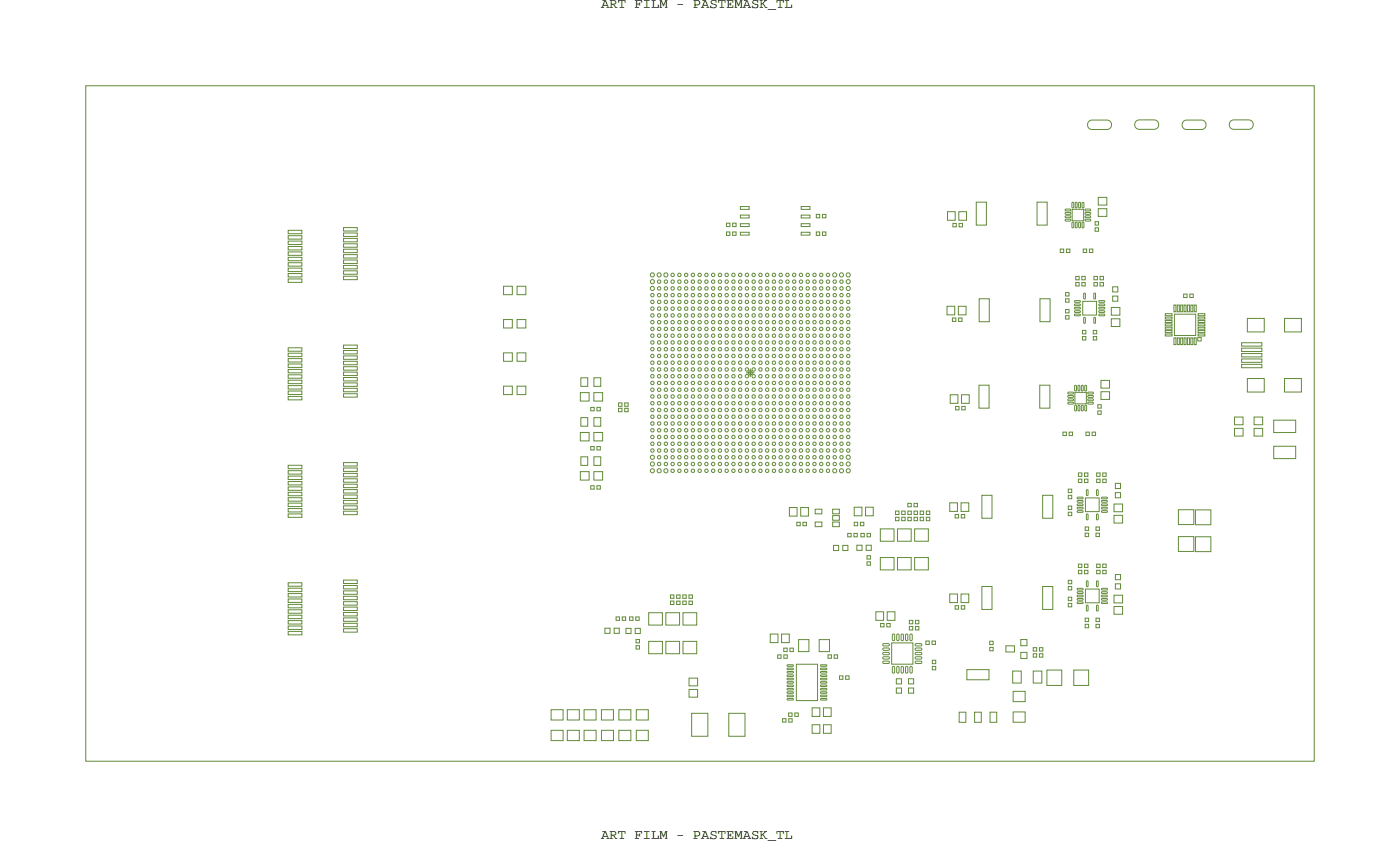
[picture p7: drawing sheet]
<svg xmlns="http://www.w3.org/2000/svg" width="207mm" height="125mm" viewBox="0 0 207 125" stroke-linecap="round" stroke-linejoin="round" font-family="sans-serif">
<defs><g id="words">
<g font-size="2.1">
<text x="89" y="1.2">ART FILM - PASTEMASK_TL</text>
<text x="89" y="124.2">ART FILM - PASTEMASK_TL</text>
</g>
</g></defs>
<!-- layer: Board Outline -->
<path d="M12.7 12.7h181.9v100h-181.9z" fill="none" stroke="#638b3a" stroke-width=".15"/>
<!-- layer: Nets -->
<g fill="none" stroke="#638b3a" stroke-width=".15">
<path d="M161.3 17.9l.4-.1h2.2a.7 .7 0 0 1 .7 .7 .7 .7 0 0 1-.7 .7h-2.2a.7 .7 0 0 1-.7-.5 .7 .7 0 0 1 .3-.8zM168.3 17.9l.4-.2h2.2a.7 .7 0 0 1 .7 .7 .7 .7 0 0 1-.7 .7h-2.2a.7 .7 0 0 1-.7-.5 .7 .7 0 0 1 .3-.7zM175.3 17.9l.4-.1h2.2a.7 .7 0 0 1 .7 .7 .7 .7 0 0 1-.7 .7h-2.2a.7 .7 0 0 1-.7-.5 .7 .7 0 0 1 .3-.8zM182.3 17.9l.4-.2h2.2a.7 .7 0 0 1 .7 .7 .7 .7 0 0 1-.7 .7h-2.2a.7 .7 0 0 1-.7-.5 .7 .7 0 0 1 .3-.7zM42.7 39.7h2v.5h-2zM42.7 35.7h2v.5h-2zM42.7 38.1h2v.5h-2zM42.7 37.3h2v.5h-2zM42.7 36.5h2v.5h-2zM42.7 38.9h2v.5h-2zM42.7 34.1h2v.5h-2zM42.7 34.9h2v.5h-2z"/>
<path d="M50.9 35.3h2v.5h-2zM50.9 34.5h2v.5h-2zM50.9 39.3h2v.5h-2zM50.9 37.7h2v.5h-2zM50.9 36.9h2v.5h-2zM50.9 33.7h2v.5h-2zM50.9 36.1h2v.5h-2zM50.9 38.5h2v.5h-2zM107.6 34.3h.5v.5h-.5zM107.6 33h.5v.5h-.5zM108.5 33h.5v.5h-.5zM108.5 34.3h.5v.5h-.5z"/>
<path d="M109.6 33.1h1.3v.4h-1.3zM109.6 30.6h1.3v.4h-1.3zM109.6 31.8h1.3v.5h-1.3zM109.6 34.4h1.3v.4h-1.3zM118.6 30.6h1.3v.4h-1.3zM118.6 34.4h1.3v.4h-1.3zM118.6 31.8h1.3v.5h-1.3zM118.6 33.1h1.3v.4h-1.3zM120.9 34.3h.5v.5h-.5zM120.9 31.7h.5v.5h-.5zM121.8 34.3h.5v.5h-.5zM121.8 31.7h.5v.5h-.5z"/>
<path d="M140.3 31.3h1.1v1.3h-1.1zM141.1 33.1h.5v.5h-.5zM142 31.3h1.1v1.3h-1.1zM142 33.1h.5v.5h-.5zM144.6 29.9h1.5v3.4h-1.5zM153.6 29.9h1.5v3.4h-1.5zM157 36.9h.5v.5h-.5zM157.7 32.5h.7l.1 .2h-.7zM157.7 31.5h.7l.1 .2h-.7zM157.7 31h.7l.1 .2h-.7zM157.7 32h.7l.1 .2h-.7zM157.9 36.9h.5v.5h-.5z"/>
<path d="M158.8 31h1.7v1.7h-1.7zM158.8 32.9l.2 .1-.1 .7-.2-.1zM158.8 30l.2 .1-.1 .7-.2-.1zM159.3 30l.2 .1-.1 .7-.2-.1zM159.3 32.9l.2 .1-.1 .7-.2-.1zM159.8 30l.2 .1-.1 .7-.2-.1zM159.8 32.9l.2 .1-.1 .7-.2-.1zM160.3 32.9l.2 .1-.1 .7-.2-.1zM160.3 30l.2 .1-.1 .7-.2-.1zM160.4 36.9h.5v.5h-.5zM160.7 32.5h.7l.1 .2h-.7zM160.7 31h.7l.1 .2h-.7z"/>
<path d="M160.7 31.5h.7l.1 .2h-.7zM160.7 32h.7l.1 .2h-.7zM161.3 36.9h.5v.5h-.5zM162.2 32.8h.5v.5h-.5zM162.2 33.7h.5v.5h-.5zM162.6 29.2h1.3v1.2h-1.3zM162.6 30.9h1.3v1.1h-1.3zM42.7 57.1h2v.5h-2zM42.7 53.1h2v.5h-2zM42.7 55.5h2v.5h-2zM42.7 54.7h2v.5h-2zM42.7 53.9h2v.5h-2z"/>
<path d="M42.7 56.3h2v.5h-2zM42.7 40.5h2v.5h-2zM42.7 41.3h2v.5h-2zM42.7 51.5h2v.5h-2zM42.7 57.9h2v.5h-2zM42.7 58.7h2v.5h-2zM42.7 52.3h2v.5h-2zM50.9 40.1h2v.5h-2zM50.9 52.7h2v.5h-2zM50.9 51.9h2v.5h-2zM50.9 57.5h2v.5h-2zM50.9 56.7h2v.5h-2z"/>
<path d="M50.9 55.1h2v.5h-2zM50.9 54.3h2v.5h-2zM50.9 40.9h2v.5h-2zM50.9 51.1h2v.5h-2zM50.9 53.5h2v.5h-2zM50.9 55.9h2v.5h-2zM50.9 58.3h2v.5h-2zM74.6 42.4h1.3v1.2h-1.3zM74.6 47.3h1.3v1.3h-1.3zM74.6 52.2h1.3v1.3h-1.3zM74.6 57.2h1.3v1.2h-1.3zM76.6 47.3h1.3v1.3h-1.3z"/>
<path d="M76.6 52.2h1.3v1.3h-1.3zM76.6 57.2h1.3v1.2h-1.3zM76.6 42.4h1.3v1.2h-1.3zM85.9 58.1h1.3v1.3h-1.3zM86 55.9h1v1.3h-1zM87.9 58.1h1.3v1.3h-1.3zM87.9 55.9h1.1v1.3h-1.1zM91.6 59.6h.5v.6h-.5zM92.5 59.6h.5v.6h-.5zM96.4 40.5l.2-.1 .2 .1 .1 .2-.1 .2-.2 .1-.2-.1-.1-.2zM96.4 42.5l.2-.1 .2 .1 .1 .2-.1 .2-.2 .1-.2-.1-.1-.2zM96.4 41.5l.2-.1 .2 .1 .1 .2-.1 .2-.2 .1-.2-.1-.1-.2z"/>
<path d="M96.4 48.5l.2-.1 .2 .1v.4l-.2 .1-.2-.1zM96.4 46.5l.2-.1 .2 .1v.4l-.2 .1-.2-.1zM96.4 56.5l.2-.1 .2 .1v.4l-.2 .1-.2-.1zM96.4 43.5l.2-.1 .2 .1v.4l-.2 .1-.2-.1zM96.4 44.5l.2-.1 .2 .1v.4l-.2 .1-.2-.1zM96.4 45.5l.2-.1 .2 .1v.4l-.2 .1-.2-.1zM96.4 47.5l.2-.1 .2 .1v.4l-.2 .1-.2-.1zM96.4 49.5l.2-.1 .2 .1v.4l-.2 .1-.2-.1zM96.4 50.5l.2-.1 .2 .1v.4l-.2 .1-.2-.1zM96.4 52.5l.2-.1 .2 .1v.4l-.2 .1-.2-.1zM96.4 53.5l.2-.1 .2 .1v.4l-.2 .1-.2-.1zM96.4 54.5l.2-.1 .2 .1v.4l-.2 .1-.2-.1z"/>
<path d="M96.4 55.5l.2-.1 .2 .1v.4l-.2 .1-.2-.1zM96.4 57.5l.2-.1 .2 .1v.4l-.2 .1-.2-.1zM96.4 58.5l.2-.1 .2 .1v.4l-.2 .1-.2-.1zM96.4 59.5l.2-.1 .2 .1v.4l-.2 .1-.2-.1zM96.4 51.5l.2-.1 .2 .1v.4l-.2 .1-.2-.1zM97.4 40.5l.2-.1 .2 .1 .1 .2-.1 .2-.2 .1-.2-.1-.1-.2zM97.4 51.5l.2-.1 .2 .1v.4l-.2 .1-.2-.1zM97.4 49.5l.2-.1 .2 .1v.4l-.2 .1-.2-.1zM97.4 59.5l.2-.1 .2 .1v.4l-.2 .1-.2-.1zM97.4 41.5l.2-.1 .2 .1v.4l-.2 .1-.2-.1zM97.4 42.5l.2-.1 .2 .1v.4l-.2 .1-.2-.1zM97.4 43.5l.2-.1 .2 .1v.4l-.2 .1-.2-.1z"/>
<path d="M97.4 45.5l.2-.1 .2 .1v.4l-.2 .1-.2-.1zM97.4 46.5l.2-.1 .2 .1v.4l-.2 .1-.2-.1zM97.4 47.5l.2-.1 .2 .1v.4l-.2 .1-.2-.1zM97.4 48.5l.2-.1 .2 .1v.4l-.2 .1-.2-.1zM97.4 50.5l.2-.1 .2 .1v.4l-.2 .1-.2-.1zM97.4 52.5l.2-.1 .2 .1v.4l-.2 .1-.2-.1zM97.4 53.5l.2-.1 .2 .1v.4l-.2 .1-.2-.1zM97.4 55.5l.2-.1 .2 .1v.4l-.2 .1-.2-.1zM97.4 56.5l.2-.1 .2 .1v.4l-.2 .1-.2-.1zM97.4 57.5l.2-.1 .2 .1v.4l-.2 .1-.2-.1zM97.4 58.5l.2-.1 .2 .1v.4l-.2 .1-.2-.1zM97.4 44.5l.2-.1 .2 .1v.4l-.2 .1-.2-.1z"/>
<path d="M97.4 54.5l.2-.1 .2 .1v.4l-.2 .1-.2-.1zM98.4 40.5l.2-.1 .2 .1 .1 .2-.1 .2-.2 .1-.2-.1-.1-.2zM98.4 51.5l.2-.1 .2 .1v.4l-.2 .1-.2-.1zM98.4 42.5l.2-.1 .2 .1v.4l-.2 .1-.2-.1zM98.4 52.5l.2-.1 .2 .1v.4l-.2 .1-.2-.1zM98.4 41.5l.2-.1 .2 .1v.4l-.2 .1-.2-.1zM98.4 43.5l.2-.1 .2 .1v.4l-.2 .1-.2-.1zM98.4 44.5l.2-.1 .2 .1v.4l-.2 .1-.2-.1zM98.4 45.5l.2-.1 .2 .1v.4l-.2 .1-.2-.1zM98.4 46.5l.2-.1 .2 .1v.4l-.2 .1-.2-.1zM98.4 48.5l.2-.1 .2 .1v.4l-.2 .1-.2-.1zM98.4 49.5l.2-.1 .2 .1v.4l-.2 .1-.2-.1z"/>
<path d="M98.4 50.5l.2-.1 .2 .1v.4l-.2 .1-.2-.1zM98.4 53.5l.2-.1 .2 .1v.4l-.2 .1-.2-.1zM98.4 54.5l.2-.1 .2 .1v.4l-.2 .1-.2-.1zM98.4 55.5l.2-.1 .2 .1v.4l-.2 .1-.2-.1zM98.4 56.5l.2-.1 .2 .1v.4l-.2 .1-.2-.1zM98.4 58.5l.2-.1 .2 .1v.4l-.2 .1-.2-.1zM98.4 59.5l.2-.1 .2 .1v.4l-.2 .1-.2-.1zM98.4 47.5l.2-.1 .2 .1v.4l-.2 .1-.2-.1zM98.4 57.5l.2-.1 .2 .1v.4l-.2 .1-.2-.1zM99.4 45.5l.2-.1 .2 .1v.4l-.2 .1-.2-.1zM99.4 55.5l.2-.1 .2 .1v.4l-.2 .1-.2-.1zM99.4 41.5l.2-.1 .2 .1v.4l-.2 .1-.2-.1z"/>
<path d="M99.4 42.5l.2-.1 .2 .1v.4l-.2 .1-.2-.1zM99.4 43.5l.2-.1 .2 .1v.4l-.2 .1-.2-.1zM99.4 44.5l.2-.1 .2 .1v.4l-.2 .1-.2-.1zM99.4 46.5l.2-.1 .2 .1v.4l-.2 .1-.2-.1zM99.4 47.5l.2-.1 .2 .1v.4l-.2 .1-.2-.1zM99.4 48.5l.2-.1 .2 .1v.4l-.2 .1-.2-.1zM99.4 49.5l.2-.1 .2 .1v.4l-.2 .1-.2-.1zM99.4 51.5l.2-.1 .2 .1v.4l-.2 .1-.2-.1zM99.4 52.5l.2-.1 .2 .1v.4l-.2 .1-.2-.1zM99.4 53.5l.2-.1 .2 .1v.4l-.2 .1-.2-.1zM99.4 54.5l.2-.1 .2 .1v.4l-.2 .1-.2-.1zM99.4 56.5l.2-.1 .2 .1v.4l-.2 .1-.2-.1z"/>
<path d="M99.4 57.5l.2-.1 .2 .1v.4l-.2 .1-.2-.1zM99.4 58.5l.2-.1 .2 .1v.4l-.2 .1-.2-.1zM99.4 59.5l.2-.1 .2 .1v.4l-.2 .1-.2-.1zM99.4 40.5l.2-.1 .2 .1v.4l-.2 .1-.2-.1zM99.4 50.5l.2-.1 .2 .1v.4l-.2 .1-.2-.1zM100.4 52.5l.2-.1 .2 .1v.4l-.2 .1-.2-.1zM100.4 48.5l.2-.1 .2 .1v.4l-.2 .1-.2-.1zM100.4 58.5l.2-.1 .2 .1v.4l-.2 .1-.2-.1zM100.4 40.5l.2-.1 .2 .1v.4l-.2 .1-.2-.1zM100.4 41.5l.2-.1 .2 .1v.4l-.2 .1-.2-.1zM100.4 42.5l.2-.1 .2 .1v.4l-.2 .1-.2-.1zM100.4 44.5l.2-.1 .2 .1v.4l-.2 .1-.2-.1z"/>
<path d="M100.4 45.5l.2-.1 .2 .1v.4l-.2 .1-.2-.1zM100.4 46.5l.2-.1 .2 .1v.4l-.2 .1-.2-.1zM100.4 47.5l.2-.1 .2 .1v.4l-.2 .1-.2-.1zM100.4 49.5l.2-.1 .2 .1v.4l-.2 .1-.2-.1zM100.4 50.5l.2-.1 .2 .1v.4l-.2 .1-.2-.1zM100.4 51.5l.2-.1 .2 .1v.4l-.2 .1-.2-.1zM100.4 54.5l.2-.1 .2 .1v.4l-.2 .1-.2-.1zM100.4 55.5l.2-.1 .2 .1v.4l-.2 .1-.2-.1zM100.4 56.5l.2-.1 .2 .1v.4l-.2 .1-.2-.1zM100.4 57.5l.2-.1 .2 .1v.4l-.2 .1-.2-.1zM100.4 59.5l.2-.1 .2 .1v.4l-.2 .1-.2-.1zM100.4 43.5l.2-.1 .2 .1v.4l-.2 .1-.2-.1z"/>
<path d="M100.4 53.5l.2-.1 .2 .1v.4l-.2 .1-.2-.1zM101.4 41.5l.2-.1 .2 .1v.4l-.2 .1-.2-.1zM101.4 51.5l.2-.1 .2 .1v.4l-.2 .1-.2-.1zM101.4 40.5l.2-.1 .2 .1v.4l-.2 .1-.2-.1zM101.4 42.5l.2-.1 .2 .1v.4l-.2 .1-.2-.1zM101.4 43.5l.2-.1 .2 .1v.4l-.2 .1-.2-.1zM101.4 44.5l.2-.1 .2 .1v.4l-.2 .1-.2-.1zM101.4 45.5l.2-.1 .2 .1v.4l-.2 .1-.2-.1zM101.4 47.5l.2-.1 .2 .1v.4l-.2 .1-.2-.1zM101.4 48.5l.2-.1 .2 .1v.4l-.2 .1-.2-.1zM101.4 49.5l.2-.1 .2 .1v.4l-.2 .1-.2-.1zM101.4 50.5l.2-.1 .2 .1v.4l-.2 .1-.2-.1z"/>
<path d="M101.4 52.5l.2-.1 .2 .1v.4l-.2 .1-.2-.1zM101.4 53.5l.2-.1 .2 .1v.4l-.2 .1-.2-.1zM101.4 54.5l.2-.1 .2 .1v.4l-.2 .1-.2-.1zM101.4 55.5l.2-.1 .2 .1v.4l-.2 .1-.2-.1zM101.4 57.5l.2-.1 .2 .1v.4l-.2 .1-.2-.1zM101.4 58.5l.2-.1 .2 .1v.4l-.2 .1-.2-.1zM101.4 59.5l.2-.1 .2 .1v.4l-.2 .1-.2-.1zM101.4 46.5l.2-.1 .2 .1v.4l-.2 .1-.2-.1zM101.4 56.5l.2-.1 .2 .1v.4l-.2 .1-.2-.1zM102.4 44.5l.2-.1 .2 .1v.4l-.2 .1-.2-.1zM102.4 54.5l.2-.1 .2 .1v.4l-.2 .1-.2-.1zM102.4 40.5l.2-.1 .2 .1v.4l-.2 .1-.2-.1z"/>
<path d="M102.4 41.5l.2-.1 .2 .1v.4l-.2 .1-.2-.1zM102.4 42.5l.2-.1 .2 .1v.4l-.2 .1-.2-.1zM102.4 43.5l.2-.1 .2 .1v.4l-.2 .1-.2-.1zM102.4 45.5l.2-.1 .2 .1v.4l-.2 .1-.2-.1zM102.4 46.5l.2-.1 .2 .1v.4l-.2 .1-.2-.1zM102.4 47.5l.2-.1 .2 .1v.4l-.2 .1-.2-.1zM102.4 48.5l.2-.1 .2 .1v.4l-.2 .1-.2-.1zM102.4 50.5l.2-.1 .2 .1v.4l-.2 .1-.2-.1zM102.4 51.5l.2-.1 .2 .1v.4l-.2 .1-.2-.1zM102.4 52.5l.2-.1 .2 .1v.4l-.2 .1-.2-.1zM102.4 53.5l.2-.1 .2 .1v.4l-.2 .1-.2-.1zM102.4 55.5l.2-.1 .2 .1v.4l-.2 .1-.2-.1z"/>
<path d="M102.4 56.5l.2-.1 .2 .1v.4l-.2 .1-.2-.1zM102.4 57.5l.2-.1 .2 .1v.4l-.2 .1-.2-.1zM102.4 58.5l.2-.1 .2 .1v.4l-.2 .1-.2-.1zM102.4 49.5l.2-.1 .2 .1v.4l-.2 .1-.2-.1zM102.4 59.5l.2-.1 .2 .1v.4l-.2 .1-.2-.1zM103.4 41.5l.2-.1 .2 .1v.4l-.2 .1-.2-.1zM103.4 47.5l.2-.1 .2 .1v.4l-.2 .1-.2-.1zM103.4 57.5l.2-.1 .2 .1v.4l-.2 .1-.2-.1zM103.4 40.5l.2-.1 .2 .1v.4l-.2 .1-.2-.1zM103.4 43.5l.2-.1 .2 .1v.4l-.2 .1-.2-.1zM103.4 44.5l.2-.1 .2 .1v.4l-.2 .1-.2-.1zM103.4 45.5l.2-.1 .2 .1v.4l-.2 .1-.2-.1z"/>
<path d="M103.4 46.5l.2-.1 .2 .1v.4l-.2 .1-.2-.1zM103.4 48.5l.2-.1 .2 .1v.4l-.2 .1-.2-.1zM103.4 49.5l.2-.1 .2 .1v.4l-.2 .1-.2-.1zM103.4 50.5l.2-.1 .2 .1v.4l-.2 .1-.2-.1zM103.4 51.5l.2-.1 .2 .1v.4l-.2 .1-.2-.1zM103.4 53.5l.2-.1 .2 .1v.4l-.2 .1-.2-.1zM103.4 54.5l.2-.1 .2 .1v.4l-.2 .1-.2-.1zM103.4 55.5l.2-.1 .2 .1v.4l-.2 .1-.2-.1zM103.4 56.5l.2-.1 .2 .1v.4l-.2 .1-.2-.1zM103.4 58.5l.2-.1 .2 .1v.4l-.2 .1-.2-.1zM103.4 59.5l.2-.1 .2 .1v.4l-.2 .1-.2-.1zM103.4 42.5l.2-.1 .2 .1v.4l-.2 .1-.2-.1z"/>
<path d="M103.4 52.5l.2-.1 .2 .1v.4l-.2 .1-.2-.1zM104.4 41.5l.2-.1 .2 .1v.4l-.2 .1-.2-.1zM104.4 44.5l.2-.1 .2 .1v.4l-.2 .1-.2-.1zM104.4 49.5l.2-.1 .2 .1v.4l-.2 .1-.2-.1zM104.4 48.5l.2-.1 .2 .1v.4l-.2 .1-.2-.1zM104.4 47.5l.2-.1 .2 .1v.4l-.2 .1-.2-.1zM104.4 46.5l.2-.1 .2 .1v.4l-.2 .1-.2-.1zM104.4 43.5l.2-.1 .2 .1v.4l-.2 .1-.2-.1zM104.4 42.5l.2-.1 .2 .1v.4l-.2 .1-.2-.1zM104.4 40.5l.2-.1 .2 .1v.4l-.2 .1-.2-.1zM104.4 50.5l.2-.1 .2 .1v.4l-.2 .1-.2-.1zM104.4 51.5l.2-.1 .2 .1v.4l-.2 .1-.2-.1z"/>
<path d="M104.4 52.5l.2-.1 .2 .1v.4l-.2 .1-.2-.1zM104.4 53.5l.2-.1 .2 .1v.4l-.2 .1-.2-.1zM104.4 54.5l.2-.1 .2 .1v.4l-.2 .1-.2-.1zM104.4 56.5l.2-.1 .2 .1v.4l-.2 .1-.2-.1zM104.4 57.5l.2-.1 .2 .1v.4l-.2 .1-.2-.1zM104.4 58.5l.2-.1 .2 .1v.4l-.2 .1-.2-.1zM104.4 59.5l.2-.1 .2 .1v.4l-.2 .1-.2-.1zM104.4 45.5l.2-.1 .2 .1v.4l-.2 .1-.2-.1zM104.4 55.5l.2-.1 .2 .1v.4l-.2 .1-.2-.1zM105.4 40.5l.2-.1 .2 .1v.4l-.2 .1-.2-.1zM105.4 45.5l.2-.1 .2 .1v.4l-.2 .1-.2-.1zM105.4 47.5l.2-.1 .2 .1v.4l-.2 .1-.2-.1z"/>
<path d="M105.4 46.5l.2-.1 .2 .1v.4l-.2 .1-.2-.1zM105.4 44.5l.2-.1 .2 .1v.4l-.2 .1-.2-.1zM105.4 42.5l.2-.1 .2 .1v.4l-.2 .1-.2-.1zM105.4 41.5l.2-.1 .2 .1v.4l-.2 .1-.2-.1zM105.4 49.5l.2-.1 .2 .1v.4l-.2 .1-.2-.1zM105.4 43.5l.2-.1 .2 .1v.4l-.2 .1-.2-.1zM105.4 53.5l.2-.1 .2 .1v.4l-.2 .1-.2-.1zM105.4 50.5l.2-.1 .2 .1v.4l-.2 .1-.2-.1zM105.4 51.5l.2-.1 .2 .1v.4l-.2 .1-.2-.1zM105.4 52.5l.2-.1 .2 .1v.4l-.2 .1-.2-.1zM105.4 54.5l.2-.1 .2 .1v.4l-.2 .1-.2-.1zM105.4 55.5l.2-.1 .2 .1v.4l-.2 .1-.2-.1z"/>
<path d="M105.4 56.5l.2-.1 .2 .1v.4l-.2 .1-.2-.1zM105.4 57.5l.2-.1 .2 .1v.4l-.2 .1-.2-.1zM105.4 59.5l.2-.1 .2 .1v.4l-.2 .1-.2-.1zM105.4 48.5l.2-.1 .2 .1v.4l-.2 .1-.2-.1zM105.4 58.5l.2-.1 .2 .1v.4l-.2 .1-.2-.1zM106.4 40.5l.2-.1 .2 .1v.4l-.2 .1-.2-.1zM106.4 42.5l.2-.1 .2 .1v.4l-.2 .1-.2-.1zM106.4 44.5l.2-.1 .2 .1v.4l-.2 .1-.2-.1zM106.4 43.5l.2-.1 .2 .1v.4l-.2 .1-.2-.1zM106.4 45.5l.2-.1 .2 .1v.4l-.2 .1-.2-.1zM106.4 49.5l.2-.1 .2 .1v.4l-.2 .1-.2-.1zM106.4 50.5l.2-.1 .2 .1v.4l-.2 .1-.2-.1z"/>
<path d="M106.4 48.5l.2-.1 .2 .1v.4l-.2 .1-.2-.1zM106.4 47.5l.2-.1 .2 .1v.4l-.2 .1-.2-.1zM106.4 46.5l.2-.1 .2 .1v.4l-.2 .1-.2-.1zM106.4 56.5l.2-.1 .2 .1v.4l-.2 .1-.2-.1zM106.4 52.5l.2-.1 .2 .1v.4l-.2 .1-.2-.1zM106.4 53.5l.2-.1 .2 .1v.4l-.2 .1-.2-.1zM106.4 54.5l.2-.1 .2 .1v.4l-.2 .1-.2-.1zM106.4 55.5l.2-.1 .2 .1v.4l-.2 .1-.2-.1zM106.4 57.5l.2-.1 .2 .1v.4l-.2 .1-.2-.1zM106.4 58.5l.2-.1 .2 .1v.4l-.2 .1-.2-.1zM106.4 59.5l.2-.1 .2 .1v.4l-.2 .1-.2-.1zM106.4 41.5l.2-.1 .2 .1v.4l-.2 .1-.2-.1z"/>
<path d="M106.4 51.5l.2-.1 .2 .1v.4l-.2 .1-.2-.1zM107.4 42.5l.2-.1 .2 .1v.4l-.2 .1-.2-.1zM107.4 50.5l.2-.1 .2 .1v.4l-.2 .1-.2-.1zM107.4 41.5l.2-.1 .2 .1v.4l-.2 .1-.2-.1zM107.4 40.5l.2-.1 .2 .1v.4l-.2 .1-.2-.1zM107.4 43.5l.2-.1 .2 .1v.4l-.2 .1-.2-.1zM107.4 49.5l.2-.1 .2 .1v.4l-.2 .1-.2-.1zM107.4 52.5l.2-.1 .2 .1v.4l-.2 .1-.2-.1zM107.4 54.5l.2-.1 .2 .1v.4l-.2 .1-.2-.1zM107.4 56.5l.2-.1 .2 .1v.4l-.2 .1-.2-.1zM107.4 58.5l.2-.1 .2 .1v.4l-.2 .1-.2-.1zM107.4 45.5l.2-.1 .2 .1v.4l-.2 .1-.2-.1z"/>
<path d="M107.4 46.5l.2-.1 .2 .1v.4l-.2 .1-.2-.1zM107.4 47.5l.2-.1 .2 .1v.4l-.2 .1-.2-.1zM107.4 48.5l.2-.1 .2 .1v.4l-.2 .1-.2-.1zM107.4 51.5l.2-.1 .2 .1v.4l-.2 .1-.2-.1zM107.4 44.5l.2-.1 .2 .1v.4l-.2 .1-.2-.1zM107.4 53.5l.2-.1 .2 .1v.4l-.2 .1-.2-.1zM107.4 55.5l.2-.1 .2 .1v.4l-.2 .1-.2-.1zM107.4 57.5l.2-.1 .2 .1v.4l-.2 .1-.2-.1zM107.4 59.5l.2-.1 .2 .1v.4l-.2 .1-.2-.1zM108.4 41.5l.2-.1 .2 .1v.4l-.2 .1-.2-.1zM108.4 40.5l.2-.1 .2 .1v.4l-.2 .1-.2-.1zM108.4 43.5l.2-.1 .2 .1v.4l-.2 .1-.2-.1z"/>
<path d="M108.4 42.5l.2-.1 .2 .1v.4l-.2 .1-.2-.1zM108.4 53.5l.2-.1 .2 .1v.4l-.2 .1-.2-.1zM108.4 55.5l.2-.1 .2 .1v.4l-.2 .1-.2-.1zM108.4 57.5l.2-.1 .2 .1v.4l-.2 .1-.2-.1zM108.4 59.5l.2-.1 .2 .1v.4l-.2 .1-.2-.1zM108.4 44.5l.2-.1 .2 .1v.4l-.2 .1-.2-.1zM108.4 45.5l.2-.1 .2 .1v.4l-.2 .1-.2-.1zM108.4 46.5l.2-.1 .2 .1v.4l-.2 .1-.2-.1zM108.4 48.5l.2-.1 .2 .1v.4l-.2 .1-.2-.1zM108.4 49.5l.2-.1 .2 .1v.4l-.2 .1-.2-.1zM108.4 50.5l.2-.1 .2 .1v.4l-.2 .1-.2-.1zM108.4 51.5l.2-.1 .2 .1v.4l-.2 .1-.2-.1z"/>
<path d="M108.4 47.5l.2-.1 .2 .1v.4l-.2 .1-.2-.1zM108.4 52.5l.2-.1 .2 .1v.4l-.2 .1-.2-.1zM108.4 54.5l.2-.1 .2 .1v.4l-.2 .1-.2-.1zM108.4 56.5l.2-.1 .2 .1v.4l-.2 .1-.2-.1zM108.4 58.5l.2-.1 .2 .1v.4l-.2 .1-.2-.1zM109.4 55.5l.2-.1 .2 .1v.4l-.2 .1-.2-.1zM109.4 45.5l.2-.1 .2 .1v.4l-.2 .1-.2-.1zM109.4 52.5l.2-.1 .2 .1v.4l-.2 .1-.2-.1zM109.4 54.5l.2-.1 .2 .1v.4l-.2 .1-.2-.1zM109.4 58.5l.2-.1 .2 .1v.4l-.2 .1-.2-.1zM109.4 41.5l.2-.1 .2 .1v.4l-.2 .1-.2-.1zM109.4 42.5l.2-.1 .2 .1v.4l-.2 .1-.2-.1z"/>
<path d="M109.4 43.5l.2-.1 .2 .1v.4l-.2 .1-.2-.1zM109.4 44.5l.2-.1 .2 .1v.4l-.2 .1-.2-.1zM109.4 47.5l.2-.1 .2 .1v.4l-.2 .1-.2-.1zM109.4 48.5l.2-.1 .2 .1v.4l-.2 .1-.2-.1zM109.4 49.5l.2-.1 .2 .1v.4l-.2 .1-.2-.1zM109.4 51.5l.2-.1 .2 .1v.4l-.2 .1-.2-.1zM109.4 46.5l.2-.1 .2 .1v.4l-.2 .1-.2-.1zM109.4 56.5l.2-.1 .2 .1v.4l-.2 .1-.2-.1zM109.4 40.5l.2-.1 .2 .1v.4l-.2 .1-.2-.1zM109.4 50.5l.2-.1 .2 .1v.4l-.2 .1-.2-.1zM109.4 57.5l.2-.1 .2 .1v.4l-.2 .1-.2-.1zM109.4 53.5l.2-.1 .2 .1v.4l-.2 .1-.2-.1z"/>
<path d="M109.4 59.5l.2-.1 .2 .1v.4l-.2 .1-.2-.1zM110.4 42.5l.2-.1 .2 .1v.4l-.2 .1-.2-.1zM110.4 48.5l.2-.1 .2 .1v.4l-.2 .1-.2-.1zM110.4 53.5l.2-.1 .2 .1v.4l-.2 .1-.2-.1zM110.4 57.5l.2-.1 .2 .1v.4l-.2 .1-.2-.1zM110.4 59.5l.2-.1 .2 .1v.4l-.2 .1-.2-.1zM110.4 47.5l.2-.1 .2 .1v.4l-.2 .1-.2-.1zM110.4 40.5l.2-.1 .2 .1v.4l-.2 .1-.2-.1zM110.4 41.5l.2-.1 .2 .1v.4l-.2 .1-.2-.1zM110.4 44.5l.2-.1 .2 .1v.4l-.2 .1-.2-.1zM110.4 46.5l.2-.1 .2 .1v.4l-.2 .1-.2-.1zM110.4 51.5l.2-.1 .2 .1v.4l-.2 .1-.2-.1z"/>
<path d="M110.4 55.5l.2-.1 .2 .1v.4l-.2 .1-.2-.1zM110.4 49.5l.2-.1 .2 .1v.4l-.2 .1-.2-.1zM110.4 50.5l.2-.1 .2 .1v.4l-.2 .1-.2-.1zM110.4 45.5l.2-.1 .2 .1v.4l-.2 .1-.2-.1zM110.4 56.5l.2-.1 .2 .1v.4l-.2 .1-.2-.1zM110.4 43.5l.2-.1 .2 .1v.4l-.2 .1-.2-.1zM110.4 52.5l.2-.1 .2 .1v.4l-.2 .1-.2-.1zM110.4 54.5l.2-.1 .2 .1v.4l-.2 .1-.2-.1zM110.4 58.5l.2-.1 .2 .1v.4l-.2 .1-.2-.1zM111.4 45.5l.2-.1 .2 .1v.4l-.2 .1-.2-.1zM111.4 44.5l.2-.1 .2 .1v.4l-.2 .1-.2-.1zM111.4 43.5l.2-.1 .2 .1v.4l-.2 .1-.2-.1z"/>
<path d="M111.4 42.5l.2-.1 .2 .1v.4l-.2 .1-.2-.1zM111.4 41.5l.2-.1 .2 .1v.4l-.2 .1-.2-.1zM111.4 51.5l.2-.1 .2 .1v.4l-.2 .1-.2-.1zM111.4 52.5l.2-.1 .2 .1v.4l-.2 .1-.2-.1zM111.4 54.5l.2-.1 .2 .1v.4l-.2 .1-.2-.1zM111.4 58.5l.2-.1 .2 .1v.4l-.2 .1-.2-.1zM111.4 40.5l.2-.1 .2 .1v.4l-.2 .1-.2-.1zM111.4 47.5l.2-.1 .2 .1v.4l-.2 .1-.2-.1zM111.4 48.5l.2-.1 .2 .1v.4l-.2 .1-.2-.1zM111.4 49.5l.2-.1 .2 .1v.4l-.2 .1-.2-.1zM111.4 50.5l.2-.1 .2 .1v.4l-.2 .1-.2-.1zM111.4 56.5l.2-.1 .2 .1v.4l-.2 .1-.2-.1z"/>
<path d="M111.4 55.5l.2-.1 .2 .1v.4l-.2 .1-.2-.1zM111.4 46.5l.2-.1 .2 .1v.4l-.2 .1-.2-.1zM111.4 57.5l.2-.1 .2 .1v.4l-.2 .1-.2-.1zM111.4 53.5l.2-.1 .2 .1v.4l-.2 .1-.2-.1zM111.4 59.5l.2-.1 .2 .1v.4l-.2 .1-.2-.1zM112.4 45.5l.2-.1 .2 .1v.4l-.2 .1-.2-.1zM112.4 43.5l.2-.1 .2 .1v.4l-.2 .1-.2-.1zM112.4 42.5l.2-.1 .2 .1v.4l-.2 .1-.2-.1zM112.4 44.5l.2-.1 .2 .1v.4l-.2 .1-.2-.1zM112.4 53.5l.2-.1 .2 .1v.4l-.2 .1-.2-.1zM112.4 55.5l.2-.1 .2 .1v.4l-.2 .1-.2-.1zM112.4 56.5l.2-.1 .2 .1v.4l-.2 .1-.2-.1z"/>
<path d="M112.4 57.5l.2-.1 .2 .1v.4l-.2 .1-.2-.1zM112.4 59.5l.2-.1 .2 .1v.4l-.2 .1-.2-.1zM112.4 51.5l.2-.1 .2 .1v.4l-.2 .1-.2-.1zM112.4 40.5l.2-.1 .2 .1v.4l-.2 .1-.2-.1zM112.4 41.5l.2-.1 .2 .1v.4l-.2 .1-.2-.1zM112.4 46.5l.2-.1 .2 .1v.4l-.2 .1-.2-.1zM112.4 47.5l.2-.1 .2 .1v.4l-.2 .1-.2-.1zM112.4 48.5l.2-.1 .2 .1v.4l-.2 .1-.2-.1zM112.4 50.5l.2-.1 .2 .1v.4l-.2 .1-.2-.1zM112.4 49.5l.2-.1 .2 .1v.4l-.2 .1-.2-.1zM112.4 52.5l.2-.1 .2 .1v.4l-.2 .1-.2-.1zM112.4 54.5l.2-.1 .2 .1v.4l-.2 .1-.2-.1z"/>
<path d="M112.4 58.5l.2-.1 .2 .1v.4l-.2 .1-.2-.1zM113.4 47.5l.2-.1 .2 .1v.4l-.2 .1-.2-.1zM113.4 52.5l.2-.1 .2 .1v.4l-.2 .1-.2-.1zM113.4 54.5l.2-.1 .2 .1v.4l-.2 .1-.2-.1zM113.4 56.5l.2-.1 .2 .1v.4l-.2 .1-.2-.1zM113.4 58.5l.2-.1 .2 .1v.4l-.2 .1-.2-.1zM113.4 40.5l.2-.1 .2 .1v.4l-.2 .1-.2-.1zM113.4 41.5l.2-.1 .2 .1v.4l-.2 .1-.2-.1zM113.4 43.5l.2-.1 .2 .1v.4l-.2 .1-.2-.1zM113.4 44.5l.2-.1 .2 .1v.4l-.2 .1-.2-.1zM113.4 45.5l.2-.1 .2 .1v.4l-.2 .1-.2-.1zM113.4 46.5l.2-.1 .2 .1v.4l-.2 .1-.2-.1z"/>
<path d="M113.4 48.5l.2-.1 .2 .1v.4l-.2 .1-.2-.1zM113.4 49.5l.2-.1 .2 .1v.4l-.2 .1-.2-.1zM113.4 50.5l.2-.1 .2 .1v.4l-.2 .1-.2-.1zM113.4 51.5l.2-.1 .2 .1v.4l-.2 .1-.2-.1zM113.4 42.5l.2-.1 .2 .1v.4l-.2 .1-.2-.1zM113.4 55.5l.2-.1 .2 .1v.4l-.2 .1-.2-.1zM113.4 57.5l.2-.1 .2 .1v.4l-.2 .1-.2-.1zM113.4 59.5l.2-.1 .2 .1v.4l-.2 .1-.2-.1zM113.4 53.5l.2-.1 .2 .1v.4l-.2 .1-.2-.1zM114.4 40.5l.2-.1 .2 .1v.4l-.2 .1-.2-.1zM114.4 50.5l.2-.1 .2 .1v.4l-.2 .1-.2-.1zM114.4 53.5l.2-.1 .2 .1v.4l-.2 .1-.2-.1z"/>
<path d="M114.4 55.5l.2-.1 .2 .1v.4l-.2 .1-.2-.1zM114.4 57.5l.2-.1 .2 .1v.4l-.2 .1-.2-.1zM114.4 59.5l.2-.1 .2 .1v.4l-.2 .1-.2-.1zM114.4 41.5l.2-.1 .2 .1v.4l-.2 .1-.2-.1zM114.4 42.5l.2-.1 .2 .1v.4l-.2 .1-.2-.1zM114.4 43.5l.2-.1 .2 .1v.4l-.2 .1-.2-.1zM114.4 44.5l.2-.1 .2 .1v.4l-.2 .1-.2-.1zM114.4 46.5l.2-.1 .2 .1v.4l-.2 .1-.2-.1zM114.4 47.5l.2-.1 .2 .1v.4l-.2 .1-.2-.1zM114.4 48.5l.2-.1 .2 .1v.4l-.2 .1-.2-.1zM114.4 49.5l.2-.1 .2 .1v.4l-.2 .1-.2-.1zM114.4 51.5l.2-.1 .2 .1v.4l-.2 .1-.2-.1z"/>
<path d="M114.4 45.5l.2-.1 .2 .1v.4l-.2 .1-.2-.1zM114.4 56.5l.2-.1 .2 .1v.4l-.2 .1-.2-.1zM114.4 58.5l.2-.1 .2 .1v.4l-.2 .1-.2-.1zM114.4 52.5l.2-.1 .2 .1v.4l-.2 .1-.2-.1zM114.4 54.5l.2-.1 .2 .1v.4l-.2 .1-.2-.1zM115.4 43.5l.2-.1 .2 .1v.4l-.2 .1-.2-.1zM115.4 53.5l.2-.1 .2 .1v.4l-.2 .1-.2-.1zM115.4 40.5l.2-.1 .2 .1v.4l-.2 .1-.2-.1zM115.4 41.5l.2-.1 .2 .1v.4l-.2 .1-.2-.1zM115.4 42.5l.2-.1 .2 .1v.4l-.2 .1-.2-.1zM115.4 44.5l.2-.1 .2 .1v.4l-.2 .1-.2-.1zM115.4 45.5l.2-.1 .2 .1v.4l-.2 .1-.2-.1z"/>
<path d="M115.4 46.5l.2-.1 .2 .1v.4l-.2 .1-.2-.1zM115.4 47.5l.2-.1 .2 .1v.4l-.2 .1-.2-.1zM115.4 49.5l.2-.1 .2 .1v.4l-.2 .1-.2-.1zM115.4 50.5l.2-.1 .2 .1v.4l-.2 .1-.2-.1zM115.4 51.5l.2-.1 .2 .1v.4l-.2 .1-.2-.1zM115.4 52.5l.2-.1 .2 .1v.4l-.2 .1-.2-.1zM115.4 54.5l.2-.1 .2 .1v.4l-.2 .1-.2-.1zM115.4 55.5l.2-.1 .2 .1v.4l-.2 .1-.2-.1zM115.4 56.5l.2-.1 .2 .1v.4l-.2 .1-.2-.1zM115.4 57.5l.2-.1 .2 .1v.4l-.2 .1-.2-.1zM115.4 59.5l.2-.1 .2 .1v.4l-.2 .1-.2-.1zM115.4 48.5l.2-.1 .2 .1v.4l-.2 .1-.2-.1z"/>
<path d="M115.4 58.5l.2-.1 .2 .1v.4l-.2 .1-.2-.1zM116.4 46.5l.2-.1 .2 .1v.4l-.2 .1-.2-.1zM116.4 56.5l.2-.1 .2 .1v.4l-.2 .1-.2-.1zM116.4 40.5l.2-.1 .2 .1v.4l-.2 .1-.2-.1zM116.4 42.5l.2-.1 .2 .1v.4l-.2 .1-.2-.1zM116.4 43.5l.2-.1 .2 .1v.4l-.2 .1-.2-.1zM116.4 44.5l.2-.1 .2 .1v.4l-.2 .1-.2-.1zM116.4 45.5l.2-.1 .2 .1v.4l-.2 .1-.2-.1zM116.4 47.5l.2-.1 .2 .1v.4l-.2 .1-.2-.1zM116.4 48.5l.2-.1 .2 .1v.4l-.2 .1-.2-.1zM116.4 49.5l.2-.1 .2 .1v.4l-.2 .1-.2-.1zM116.4 50.5l.2-.1 .2 .1v.4l-.2 .1-.2-.1z"/>
<path d="M116.4 52.5l.2-.1 .2 .1v.4l-.2 .1-.2-.1zM116.4 53.5l.2-.1 .2 .1v.4l-.2 .1-.2-.1zM116.4 54.5l.2-.1 .2 .1v.4l-.2 .1-.2-.1zM116.4 55.5l.2-.1 .2 .1v.4l-.2 .1-.2-.1zM116.4 57.5l.2-.1 .2 .1v.4l-.2 .1-.2-.1zM116.4 58.5l.2-.1 .2 .1v.4l-.2 .1-.2-.1zM116.4 59.5l.2-.1 .2 .1v.4l-.2 .1-.2-.1zM116.4 41.5l.2-.1 .2 .1v.4l-.2 .1-.2-.1zM116.4 51.5l.2-.1 .2 .1v.4l-.2 .1-.2-.1zM117.4 49.5l.2-.1 .2 .1v.4l-.2 .1-.2-.1zM117.4 59.5l.2-.1 .2 .1v.4l-.2 .1-.2-.1zM117.4 40.5l.2-.1 .2 .1v.4l-.2 .1-.2-.1z"/>
<path d="M117.4 41.5l.2-.1 .2 .1v.4l-.2 .1-.2-.1zM117.4 42.5l.2-.1 .2 .1v.4l-.2 .1-.2-.1zM117.4 43.5l.2-.1 .2 .1v.4l-.2 .1-.2-.1zM117.4 45.5l.2-.1 .2 .1v.4l-.2 .1-.2-.1zM117.4 46.5l.2-.1 .2 .1v.4l-.2 .1-.2-.1zM117.4 47.5l.2-.1 .2 .1v.4l-.2 .1-.2-.1zM117.4 48.5l.2-.1 .2 .1v.4l-.2 .1-.2-.1zM117.4 50.5l.2-.1 .2 .1v.4l-.2 .1-.2-.1zM117.4 51.5l.2-.1 .2 .1v.4l-.2 .1-.2-.1zM117.4 52.5l.2-.1 .2 .1v.4l-.2 .1-.2-.1zM117.4 53.5l.2-.1 .2 .1v.4l-.2 .1-.2-.1zM117.4 55.5l.2-.1 .2 .1v.4l-.2 .1-.2-.1z"/>
<path d="M117.4 56.5l.2-.1 .2 .1v.4l-.2 .1-.2-.1zM117.4 57.5l.2-.1 .2 .1v.4l-.2 .1-.2-.1zM117.4 58.5l.2-.1 .2 .1v.4l-.2 .1-.2-.1zM117.4 44.5l.2-.1 .2 .1v.4l-.2 .1-.2-.1zM117.4 54.5l.2-.1 .2 .1v.4l-.2 .1-.2-.1zM118.4 42.5l.2-.1 .2 .1v.4l-.2 .1-.2-.1zM118.4 52.5l.2-.1 .2 .1v.4l-.2 .1-.2-.1zM118.4 40.5l.2-.1 .2 .1v.4l-.2 .1-.2-.1zM118.4 41.5l.2-.1 .2 .1v.4l-.2 .1-.2-.1zM118.4 43.5l.2-.1 .2 .1v.4l-.2 .1-.2-.1zM118.4 44.5l.2-.1 .2 .1v.4l-.2 .1-.2-.1zM118.4 45.5l.2-.1 .2 .1v.4l-.2 .1-.2-.1z"/>
<path d="M118.4 46.5l.2-.1 .2 .1v.4l-.2 .1-.2-.1zM118.4 48.5l.2-.1 .2 .1v.4l-.2 .1-.2-.1zM118.4 49.5l.2-.1 .2 .1v.4l-.2 .1-.2-.1zM118.4 50.5l.2-.1 .2 .1v.4l-.2 .1-.2-.1zM118.4 51.5l.2-.1 .2 .1v.4l-.2 .1-.2-.1zM118.4 53.5l.2-.1 .2 .1v.4l-.2 .1-.2-.1zM118.4 54.5l.2-.1 .2 .1v.4l-.2 .1-.2-.1zM118.4 55.5l.2-.1 .2 .1v.4l-.2 .1-.2-.1zM118.4 56.5l.2-.1 .2 .1v.4l-.2 .1-.2-.1zM118.4 58.5l.2-.1 .2 .1v.4l-.2 .1-.2-.1zM118.4 59.5l.2-.1 .2 .1v.4l-.2 .1-.2-.1zM118.4 47.5l.2-.1 .2 .1v.4l-.2 .1-.2-.1z"/>
<path d="M118.4 57.5l.2-.1 .2 .1v.4l-.2 .1-.2-.1zM119.4 45.5l.2-.1 .2 .1v.4l-.2 .1-.2-.1zM119.4 55.5l.2-.1 .2 .1v.4l-.2 .1-.2-.1zM119.4 41.5l.2-.1 .2 .1v.4l-.2 .1-.2-.1zM119.4 42.5l.2-.1 .2 .1v.4l-.2 .1-.2-.1zM119.4 43.5l.2-.1 .2 .1v.4l-.2 .1-.2-.1zM119.4 44.5l.2-.1 .2 .1v.4l-.2 .1-.2-.1zM119.4 46.5l.2-.1 .2 .1v.4l-.2 .1-.2-.1zM119.4 47.5l.2-.1 .2 .1v.4l-.2 .1-.2-.1zM119.4 48.5l.2-.1 .2 .1v.4l-.2 .1-.2-.1zM119.4 49.5l.2-.1 .2 .1v.4l-.2 .1-.2-.1zM119.4 51.5l.2-.1 .2 .1v.4l-.2 .1-.2-.1z"/>
<path d="M119.4 52.5l.2-.1 .2 .1v.4l-.2 .1-.2-.1zM119.4 53.5l.2-.1 .2 .1v.4l-.2 .1-.2-.1zM119.4 54.5l.2-.1 .2 .1v.4l-.2 .1-.2-.1zM119.4 56.5l.2-.1 .2 .1v.4l-.2 .1-.2-.1zM119.4 57.5l.2-.1 .2 .1v.4l-.2 .1-.2-.1zM119.4 58.5l.2-.1 .2 .1v.4l-.2 .1-.2-.1zM119.4 59.5l.2-.1 .2 .1v.4l-.2 .1-.2-.1zM119.4 40.5l.2-.1 .2 .1v.4l-.2 .1-.2-.1zM119.4 50.5l.2-.1 .2 .1v.4l-.2 .1-.2-.1zM120.4 48.5l.2-.1 .2 .1v.4l-.2 .1-.2-.1zM120.4 58.5l.2-.1 .2 .1v.4l-.2 .1-.2-.1zM120.4 44.5l.2-.1 .2 .1v.4l-.2 .1-.2-.1z"/>
<path d="M120.4 40.5l.2-.1 .2 .1v.4l-.2 .1-.2-.1zM120.4 41.5l.2-.1 .2 .1v.4l-.2 .1-.2-.1zM120.4 42.5l.2-.1 .2 .1v.4l-.2 .1-.2-.1zM120.4 45.5l.2-.1 .2 .1v.4l-.2 .1-.2-.1zM120.4 46.5l.2-.1 .2 .1v.4l-.2 .1-.2-.1zM120.4 47.5l.2-.1 .2 .1v.4l-.2 .1-.2-.1zM120.4 49.5l.2-.1 .2 .1v.4l-.2 .1-.2-.1zM120.4 50.5l.2-.1 .2 .1v.4l-.2 .1-.2-.1zM120.4 51.5l.2-.1 .2 .1v.4l-.2 .1-.2-.1zM120.4 52.5l.2-.1 .2 .1v.4l-.2 .1-.2-.1zM120.4 54.5l.2-.1 .2 .1v.4l-.2 .1-.2-.1zM120.4 55.5l.2-.1 .2 .1v.4l-.2 .1-.2-.1z"/>
<path d="M120.4 56.5l.2-.1 .2 .1v.4l-.2 .1-.2-.1zM120.4 57.5l.2-.1 .2 .1v.4l-.2 .1-.2-.1zM120.4 59.5l.2-.1 .2 .1v.4l-.2 .1-.2-.1zM120.4 43.5l.2-.1 .2 .1v.4l-.2 .1-.2-.1zM120.4 53.5l.2-.1 .2 .1v.4l-.2 .1-.2-.1zM121.4 41.5l.2-.1 .2 .1v.4l-.2 .1-.2-.1zM121.4 51.5l.2-.1 .2 .1v.4l-.2 .1-.2-.1zM121.4 40.5l.2-.1 .2 .1v.4l-.2 .1-.2-.1zM121.4 42.5l.2-.1 .2 .1v.4l-.2 .1-.2-.1zM121.4 43.5l.2-.1 .2 .1v.4l-.2 .1-.2-.1zM121.4 44.5l.2-.1 .2 .1v.4l-.2 .1-.2-.1zM121.4 45.5l.2-.1 .2 .1v.4l-.2 .1-.2-.1z"/>
<path d="M121.4 47.5l.2-.1 .2 .1v.4l-.2 .1-.2-.1zM121.4 48.5l.2-.1 .2 .1v.4l-.2 .1-.2-.1zM121.4 49.5l.2-.1 .2 .1v.4l-.2 .1-.2-.1zM121.4 50.5l.2-.1 .2 .1v.4l-.2 .1-.2-.1zM121.4 52.5l.2-.1 .2 .1v.4l-.2 .1-.2-.1zM121.4 53.5l.2-.1 .2 .1v.4l-.2 .1-.2-.1zM121.4 54.5l.2-.1 .2 .1v.4l-.2 .1-.2-.1zM121.4 55.5l.2-.1 .2 .1v.4l-.2 .1-.2-.1zM121.4 57.5l.2-.1 .2 .1v.4l-.2 .1-.2-.1zM121.4 58.5l.2-.1 .2 .1v.4l-.2 .1-.2-.1zM121.4 59.5l.2-.1 .2 .1v.4l-.2 .1-.2-.1zM121.4 46.5l.2-.1 .2 .1v.4l-.2 .1-.2-.1z"/>
<path d="M121.4 56.5l.2-.1 .2 .1v.4l-.2 .1-.2-.1zM122.4 42.5l.2-.1 .2 .1v.4l-.2 .1-.2-.1zM122.4 43.5l.2-.1 .2 .1v.4l-.2 .1-.2-.1zM122.4 44.5l.2-.1 .2 .1v.4l-.2 .1-.2-.1zM122.4 54.5l.2-.1 .2 .1v.4l-.2 .1-.2-.1zM122.4 40.5l.2-.1 .2 .1v.4l-.2 .1-.2-.1zM122.4 41.5l.2-.1 .2 .1v.4l-.2 .1-.2-.1zM122.4 45.5l.2-.1 .2 .1v.4l-.2 .1-.2-.1zM122.4 46.5l.2-.1 .2 .1v.4l-.2 .1-.2-.1zM122.4 47.5l.2-.1 .2 .1v.4l-.2 .1-.2-.1zM122.4 48.5l.2-.1 .2 .1v.4l-.2 .1-.2-.1zM122.4 50.5l.2-.1 .2 .1v.4l-.2 .1-.2-.1z"/>
<path d="M122.4 51.5l.2-.1 .2 .1v.4l-.2 .1-.2-.1zM122.4 52.5l.2-.1 .2 .1v.4l-.2 .1-.2-.1zM122.4 53.5l.2-.1 .2 .1v.4l-.2 .1-.2-.1zM122.4 55.5l.2-.1 .2 .1v.4l-.2 .1-.2-.1zM122.4 56.5l.2-.1 .2 .1v.4l-.2 .1-.2-.1zM122.4 57.5l.2-.1 .2 .1v.4l-.2 .1-.2-.1zM122.4 58.5l.2-.1 .2 .1v.4l-.2 .1-.2-.1zM122.4 49.5l.2-.1 .2 .1v.4l-.2 .1-.2-.1zM122.4 59.5l.2-.1 .2 .1v.4l-.2 .1-.2-.1zM123.4 40.5l.2-.1 .2 .1 .1 .2-.1 .2-.2 .1-.2-.1-.1-.2zM123.4 47.5l.2-.1 .2 .1v.4l-.2 .1-.2-.1zM123.4 57.5l.2-.1 .2 .1v.4l-.2 .1-.2-.1z"/>
<path d="M123.4 41.5l.2-.1 .2 .1v.4l-.2 .1-.2-.1zM123.4 43.5l.2-.1 .2 .1v.4l-.2 .1-.2-.1zM123.4 44.5l.2-.1 .2 .1v.4l-.2 .1-.2-.1zM123.4 45.5l.2-.1 .2 .1v.4l-.2 .1-.2-.1zM123.4 46.5l.2-.1 .2 .1v.4l-.2 .1-.2-.1zM123.4 48.5l.2-.1 .2 .1v.4l-.2 .1-.2-.1zM123.4 49.5l.2-.1 .2 .1v.4l-.2 .1-.2-.1zM123.4 50.5l.2-.1 .2 .1v.4l-.2 .1-.2-.1zM123.4 51.5l.2-.1 .2 .1v.4l-.2 .1-.2-.1zM123.4 53.5l.2-.1 .2 .1v.4l-.2 .1-.2-.1zM123.4 54.5l.2-.1 .2 .1v.4l-.2 .1-.2-.1zM123.4 55.5l.2-.1 .2 .1v.4l-.2 .1-.2-.1z"/>
<path d="M123.4 56.5l.2-.1 .2 .1v.4l-.2 .1-.2-.1zM123.4 58.5l.2-.1 .2 .1v.4l-.2 .1-.2-.1zM123.4 59.5l.2-.1 .2 .1v.4l-.2 .1-.2-.1zM123.4 42.5l.2-.1 .2 .1v.4l-.2 .1-.2-.1zM123.4 52.5l.2-.1 .2 .1v.4l-.2 .1-.2-.1zM124.4 40.5l.2-.1 .2 .1 .1 .2-.1 .2-.2 .1-.2-.1-.1-.2zM124.4 44.5l.2-.1 .2 .1v.4l-.2 .1-.2-.1zM124.4 50.5l.2-.1 .2 .1v.4l-.2 .1-.2-.1zM124.4 41.5l.2-.1 .2 .1v.4l-.2 .1-.2-.1zM124.4 42.5l.2-.1 .2 .1v.4l-.2 .1-.2-.1zM124.4 43.5l.2-.1 .2 .1v.4l-.2 .1-.2-.1zM124.4 46.5l.2-.1 .2 .1v.4l-.2 .1-.2-.1z"/>
<path d="M124.4 47.5l.2-.1 .2 .1v.4l-.2 .1-.2-.1zM124.4 48.5l.2-.1 .2 .1v.4l-.2 .1-.2-.1zM124.4 49.5l.2-.1 .2 .1v.4l-.2 .1-.2-.1zM124.4 51.5l.2-.1 .2 .1v.4l-.2 .1-.2-.1zM124.4 52.5l.2-.1 .2 .1v.4l-.2 .1-.2-.1zM124.4 53.5l.2-.1 .2 .1v.4l-.2 .1-.2-.1zM124.4 54.5l.2-.1 .2 .1v.4l-.2 .1-.2-.1zM124.4 56.5l.2-.1 .2 .1v.4l-.2 .1-.2-.1zM124.4 57.5l.2-.1 .2 .1v.4l-.2 .1-.2-.1zM124.4 58.5l.2-.1 .2 .1v.4l-.2 .1-.2-.1zM124.4 59.5l.2-.1 .2 .1v.4l-.2 .1-.2-.1zM124.4 45.5l.2-.1 .2 .1v.4l-.2 .1-.2-.1z"/>
<path d="M124.4 55.5l.2-.1 .2 .1v.4l-.2 .1-.2-.1zM125.4 40.5l.2-.1 .2 .1 .1 .2-.1 .2-.2 .1-.2-.1-.1-.2zM125.4 41.5l.2-.1 .2 .1 .1 .2-.1 .2-.2 .1-.2-.1-.1-.2zM125.4 42.5l.2-.1 .2 .1 .1 .2-.1 .2-.2 .1-.2-.1-.1-.2zM125.4 44.5l.2-.1 .2 .1v.4l-.2 .1-.2-.1zM125.4 43.5l.2-.1 .2 .1v.4l-.2 .1-.2-.1zM125.4 53.5l.2-.1 .2 .1v.4l-.2 .1-.2-.1zM125.4 45.5l.2-.1 .2 .1v.4l-.2 .1-.2-.1zM125.4 46.5l.2-.1 .2 .1v.4l-.2 .1-.2-.1zM125.4 47.5l.2-.1 .2 .1v.4l-.2 .1-.2-.1zM125.4 49.5l.2-.1 .2 .1v.4l-.2 .1-.2-.1zM125.4 50.5l.2-.1 .2 .1v.4l-.2 .1-.2-.1z"/>
<path d="M125.4 51.5l.2-.1 .2 .1v.4l-.2 .1-.2-.1zM125.4 52.5l.2-.1 .2 .1v.4l-.2 .1-.2-.1zM125.4 54.5l.2-.1 .2 .1v.4l-.2 .1-.2-.1zM125.4 55.5l.2-.1 .2 .1v.4l-.2 .1-.2-.1zM125.4 56.5l.2-.1 .2 .1v.4l-.2 .1-.2-.1zM125.4 57.5l.2-.1 .2 .1v.4l-.2 .1-.2-.1zM125.4 59.5l.2-.1 .2 .1v.4l-.2 .1-.2-.1zM125.4 48.5l.2-.1 .2 .1v.4l-.2 .1-.2-.1zM125.4 58.5l.2-.1 .2 .1v.4l-.2 .1-.2-.1zM140.2 45.3h1.2v1.3h-1.2zM140.7 58.4h1.1v1.3h-1.1zM141 47.1h.5v.5h-.5z"/>
<path d="M141.9 45.3h1.1v1.3h-1.1zM141.9 47.1h.5v.5h-.5zM142.4 58.4h1.1v1.3h-1.1zM145 57h1.5v3.4h-1.5zM145 44.2h1.5v3.4h-1.5zM154 57h1.5v3.4h-1.5zM154 44.2h1.5v3.4h-1.5zM157.8 44.2h.5v.5h-.5zM157.8 45.8h.5v.5h-.5zM157.8 46.7h.5v.5h-.5zM157.8 43.3h.5v.5h-.5zM158.1 58.1h.7l.1 .2h-.7z"/>
<path d="M158.1 59.1h.7l.1 .2h-.7zM158.1 58.6h.7l.1 .2h-.7zM158.1 59.6h.7l.1 .2h-.7zM159.1 44.6l.8-.1 .1 .2-.8 .1zM159.1 45.6l.8-.1 .1 .2-.8 .1zM159.1 46.1l.8-.1 .1 .2-.8 .1zM159.1 46.6l.8-.1 .1 .2-.8 .1zM159.1 45.1l.8-.1 .1 .2-.8 .1zM159.2 58.1h1.7v1.7h-1.7zM159.2 57.1l.2 .1-.1 .7-.2-.1zM159.3 40.9h.5v.5h-.5zM159.3 41.8h.5v.5h-.5z"/>
<path d="M159.7 57.1l.2 .1-.1 .7-.2-.1zM160.2 40.9h.5v.5h-.5zM160.2 41.8h.5v.5h-.5zM160.2 57.1l.2 .1-.1 .7-.2-.1zM160.3 48.9h.5v.5h-.5zM160.3 49.8h.5v.5h-.5zM160.3 44.6h2.1v2h-2.1zM160.5 47l.2 .1-.1 .8-.1-.2zM160.5 43.4l.2 .1-.1 .8-.1-.2zM160.7 57.1l.2 .1-.1 .7-.2-.1zM161.1 59.6h.7l.1 .2h-.7zM161.1 58.1h.7l.1 .2h-.7z"/>
<path d="M161.1 58.6h.7l.1 .2h-.7zM161.1 59.1h.7l.1 .2h-.7zM161.9 48.9h.5v.5h-.5zM161.9 49.8h.5v.5h-.5zM162 41.8h.5v.5h-.5zM162 40.9h.5v.5h-.5zM162 43.4l.2 .1-.1 .8-.1-.2zM162 47l.2 .1-.1 .8-.1-.2zM162.6 59.9h.5v.5h-.5zM162.7 46.6l.8-.1 .1 .2-.8 .1zM162.7 46.1l.8-.1 .1 .2-.8 .1zM162.7 44.6l.8-.1 .1 .2-.8 .1z"/>
<path d="M162.7 45.6l.8-.1 .1 .2-.8 .1zM162.7 45.1l.8-.1 .1 .2-.8 .1zM162.9 41.8h.5v.5h-.5zM162.9 40.9h.5v.5h-.5zM163 56.3h1.3v1.2h-1.3zM163 58h1.3v1.1h-1.3zM164.6 47.2h1.2v1.1h-1.2zM164.6 45.5h1.2v1.2h-1.2zM164.8 42.5h.7v.7h-.7zM164.8 43.8h.7v.8h-.7zM172.5 46.4h1v.3h-1zM172.5 46.9h1v.3h-1z"/>
<path d="M172.5 47.4h1v.3h-1zM172.5 47.9h1v.3h-1zM172.5 48.4h1v.3h-1zM172.5 48.9h1v.3h-1zM172.5 49.4h1v.3h-1zM173.8 45.2h.3v1h-.3zM173.8 50h.3v1h-.3zM173.9 46.5h3.1v3.2h-3.1zM174.3 45.2h.3v1h-.3zM174.3 50h.3v1h-.3zM174.8 45.2h.3v1h-.3zM174.8 50h.3v1h-.3z"/>
<path d="M175.3 43.5h.5v.5h-.5zM175.3 50h.3v1h-.3zM175.3 45.2h.3v1h-.3zM175.8 50h.3v1h-.3zM175.8 45.2h.3v1h-.3zM176.2 43.5h.5v.5h-.5zM176.3 45.2h.3v1h-.3zM176.3 50h.3v1h-.3zM176.8 45.2h.3v1h-.3zM176.8 50h.3v1h-.3zM177.4 50h.5v.5h-.5zM177.4 47.9h1v.3h-1z"/>
<path d="M177.4 47.4h1v.3h-1zM177.4 46.4h1v.3h-1zM177.4 46.9h1v.3h-1zM177.4 48.4h1v.3h-1zM177.4 48.9h1v.3h-1zM177.4 49.4h1v.3h-1zM183.8 52.3h3v.5h-3zM183.8 53.1h3v.5h-3zM183.8 53.9h3v.5h-3zM183.8 50.7h3v.5h-3zM183.8 51.5h3v.5h-3zM184.7 47.1h2.5v2h-2.5z"/>
<path d="M184.7 56h2.5v2h-2.5zM190.2 47.1h2.5v2h-2.5zM190.2 56h2.5v2h-2.5zM42.7 74.5h2v.5h-2zM42.7 70.5h2v.5h-2zM42.7 72.9h2v.5h-2zM42.7 72.1h2v.5h-2zM42.7 71.3h2v.5h-2zM42.7 73.7h2v.5h-2zM42.7 68.9h2v.5h-2zM42.7 75.3h2v.5h-2zM42.7 76.1h2v.5h-2z"/>
<path d="M42.7 69.7h2v.5h-2zM50.9 70.1h2v.5h-2zM50.9 69.3h2v.5h-2zM50.9 74.9h2v.5h-2zM50.9 74.1h2v.5h-2zM50.9 72.5h2v.5h-2zM50.9 71.7h2v.5h-2zM50.9 68.5h2v.5h-2zM50.9 70.9h2v.5h-2zM50.9 73.3h2v.5h-2zM50.9 75.7h2v.5h-2zM85.9 69.8h1.3v1.3h-1.3z"/>
<path d="M85.9 64h1.3v1.3h-1.3zM86 67.6h1v1.3h-1zM86 61.8h1v1.3h-1zM87.5 60.3h.5v.5h-.5zM87.5 66.1h.5v.5h-.5zM87.5 71.9h.5v.5h-.5zM87.9 69.8h1.3v1.3h-1.3zM87.9 64h1.3v1.3h-1.3zM87.9 67.6h1.1v1.3h-1.1zM87.9 61.8h1.1v1.3h-1.1zM88.4 71.9h.5v.5h-.5zM88.4 60.3h.5v.5h-.5z"/>
<path d="M88.4 66.1h.5v.5h-.5zM91.6 60.4h.5v.6h-.5zM92.5 60.4h.5v.6h-.5zM96.4 67.5l.2-.1 .2 .1 .1 .2-.1 .2-.2 .1-.2-.1-.1-.2zM96.4 68.5l.2-.1 .2 .1 .1 .2-.1 .2-.2 .1-.2-.1-.1-.2zM96.4 69.5l.2-.1 .2 .1 .1 .2-.1 .2-.2 .1-.2-.1-.1-.2zM96.4 66.5l.2-.1 .2 .1v.4l-.2 .1-.2-.1zM96.4 62.5l.2-.1 .2 .1v.4l-.2 .1-.2-.1zM96.4 63.5l.2-.1 .2 .1v.4l-.2 .1-.2-.1zM96.4 61.5l.2-.1 .2 .1v.4l-.2 .1-.2-.1zM96.4 64.5l.2-.1 .2 .1v.4l-.2 .1-.2-.1zM96.4 65.5l.2-.1 .2 .1v.4l-.2 .1-.2-.1z"/>
<path d="M96.4 60.5l.2-.1 .2 .1v.4l-.2 .1-.2-.1zM97.4 69.5l.2-.1 .2 .1 .1 .2-.1 .2-.2 .1-.2-.1-.1-.2zM97.4 68.5l.2-.1 .2 .1v.4l-.2 .1-.2-.1zM97.4 64.5l.2-.1 .2 .1v.4l-.2 .1-.2-.1zM97.4 65.5l.2-.1 .2 .1v.4l-.2 .1-.2-.1zM97.4 60.5l.2-.1 .2 .1v.4l-.2 .1-.2-.1zM97.4 67.5l.2-.1 .2 .1v.4l-.2 .1-.2-.1zM97.4 61.5l.2-.1 .2 .1v.4l-.2 .1-.2-.1zM97.4 62.5l.2-.1 .2 .1v.4l-.2 .1-.2-.1zM97.4 66.5l.2-.1 .2 .1v.4l-.2 .1-.2-.1zM97.4 63.5l.2-.1 .2 .1v.4l-.2 .1-.2-.1zM98.4 69.5l.2-.1 .2 .1 .1 .2-.1 .2-.2 .1-.2-.1-.1-.2z"/>
<path d="M98.4 66.5l.2-.1 .2 .1v.4l-.2 .1-.2-.1zM98.4 67.5l.2-.1 .2 .1v.4l-.2 .1-.2-.1zM98.4 65.5l.2-.1 .2 .1v.4l-.2 .1-.2-.1zM98.4 62.5l.2-.1 .2 .1v.4l-.2 .1-.2-.1zM98.4 63.5l.2-.1 .2 .1v.4l-.2 .1-.2-.1zM98.4 61.5l.2-.1 .2 .1v.4l-.2 .1-.2-.1zM98.4 64.5l.2-.1 .2 .1v.4l-.2 .1-.2-.1zM98.4 68.5l.2-.1 .2 .1v.4l-.2 .1-.2-.1zM98.4 60.5l.2-.1 .2 .1v.4l-.2 .1-.2-.1zM99.4 64.5l.2-.1 .2 .1v.4l-.2 .1-.2-.1zM99.4 65.5l.2-.1 .2 .1v.4l-.2 .1-.2-.1zM99.4 68.5l.2-.1 .2 .1v.4l-.2 .1-.2-.1z"/>
<path d="M99.4 69.5l.2-.1 .2 .1v.4l-.2 .1-.2-.1zM99.4 67.5l.2-.1 .2 .1v.4l-.2 .1-.2-.1zM99.4 61.5l.2-.1 .2 .1v.4l-.2 .1-.2-.1zM99.4 62.5l.2-.1 .2 .1v.4l-.2 .1-.2-.1zM99.4 66.5l.2-.1 .2 .1v.4l-.2 .1-.2-.1zM99.4 60.5l.2-.1 .2 .1v.4l-.2 .1-.2-.1zM99.4 63.5l.2-.1 .2 .1v.4l-.2 .1-.2-.1zM100.4 66.5l.2-.1 .2 .1v.4l-.2 .1-.2-.1zM100.4 67.5l.2-.1 .2 .1v.4l-.2 .1-.2-.1zM100.4 60.5l.2-.1 .2 .1v.4l-.2 .1-.2-.1zM100.4 65.5l.2-.1 .2 .1v.4l-.2 .1-.2-.1zM100.4 61.5l.2-.1 .2 .1v.4l-.2 .1-.2-.1z"/>
<path d="M100.4 64.5l.2-.1 .2 .1v.4l-.2 .1-.2-.1zM100.4 68.5l.2-.1 .2 .1v.4l-.2 .1-.2-.1zM100.4 69.5l.2-.1 .2 .1v.4l-.2 .1-.2-.1zM100.4 62.5l.2-.1 .2 .1v.4l-.2 .1-.2-.1zM100.4 63.5l.2-.1 .2 .1v.4l-.2 .1-.2-.1zM101.4 60.5l.2-.1 .2 .1v.4l-.2 .1-.2-.1zM101.4 67.5l.2-.1 .2 .1v.4l-.2 .1-.2-.1zM101.4 61.5l.2-.1 .2 .1v.4l-.2 .1-.2-.1zM101.4 62.5l.2-.1 .2 .1v.4l-.2 .1-.2-.1zM101.4 64.5l.2-.1 .2 .1v.4l-.2 .1-.2-.1zM101.4 65.5l.2-.1 .2 .1v.4l-.2 .1-.2-.1zM101.4 66.5l.2-.1 .2 .1v.4l-.2 .1-.2-.1z"/>
<path d="M101.4 68.5l.2-.1 .2 .1v.4l-.2 .1-.2-.1zM101.4 69.5l.2-.1 .2 .1v.4l-.2 .1-.2-.1zM101.4 63.5l.2-.1 .2 .1v.4l-.2 .1-.2-.1zM102.4 60.5l.2-.1 .2 .1v.4l-.2 .1-.2-.1zM102.4 65.5l.2-.1 .2 .1v.4l-.2 .1-.2-.1zM102.4 61.5l.2-.1 .2 .1v.4l-.2 .1-.2-.1zM102.4 64.5l.2-.1 .2 .1v.4l-.2 .1-.2-.1zM102.4 66.5l.2-.1 .2 .1v.4l-.2 .1-.2-.1zM102.4 67.5l.2-.1 .2 .1v.4l-.2 .1-.2-.1zM102.4 68.5l.2-.1 .2 .1v.4l-.2 .1-.2-.1zM102.4 69.5l.2-.1 .2 .1v.4l-.2 .1-.2-.1zM102.4 62.5l.2-.1 .2 .1v.4l-.2 .1-.2-.1z"/>
<path d="M102.4 63.5l.2-.1 .2 .1v.4l-.2 .1-.2-.1zM103.4 60.5l.2-.1 .2 .1v.4l-.2 .1-.2-.1zM103.4 67.5l.2-.1 .2 .1v.4l-.2 .1-.2-.1zM103.4 61.5l.2-.1 .2 .1v.4l-.2 .1-.2-.1zM103.4 62.5l.2-.1 .2 .1v.4l-.2 .1-.2-.1zM103.4 64.5l.2-.1 .2 .1v.4l-.2 .1-.2-.1zM103.4 65.5l.2-.1 .2 .1v.4l-.2 .1-.2-.1zM103.4 66.5l.2-.1 .2 .1v.4l-.2 .1-.2-.1zM103.4 68.5l.2-.1 .2 .1v.4l-.2 .1-.2-.1zM103.4 69.5l.2-.1 .2 .1v.4l-.2 .1-.2-.1zM103.4 63.5l.2-.1 .2 .1v.4l-.2 .1-.2-.1zM104.4 65.5l.2-.1 .2 .1v.4l-.2 .1-.2-.1z"/>
<path d="M104.4 60.5l.2-.1 .2 .1v.4l-.2 .1-.2-.1zM104.4 61.5l.2-.1 .2 .1v.4l-.2 .1-.2-.1zM104.4 64.5l.2-.1 .2 .1v.4l-.2 .1-.2-.1zM104.4 68.5l.2-.1 .2 .1v.4l-.2 .1-.2-.1zM104.4 69.5l.2-.1 .2 .1v.4l-.2 .1-.2-.1zM104.4 62.5l.2-.1 .2 .1v.4l-.2 .1-.2-.1zM104.4 63.5l.2-.1 .2 .1v.4l-.2 .1-.2-.1zM104.4 66.5l.2-.1 .2 .1v.4l-.2 .1-.2-.1zM104.4 67.5l.2-.1 .2 .1v.4l-.2 .1-.2-.1zM105.4 60.5l.2-.1 .2 .1v.4l-.2 .1-.2-.1zM105.4 67.5l.2-.1 .2 .1v.4l-.2 .1-.2-.1zM105.4 61.5l.2-.1 .2 .1v.4l-.2 .1-.2-.1z"/>
<path d="M105.4 62.5l.2-.1 .2 .1v.4l-.2 .1-.2-.1zM105.4 64.5l.2-.1 .2 .1v.4l-.2 .1-.2-.1zM105.4 65.5l.2-.1 .2 .1v.4l-.2 .1-.2-.1zM105.4 66.5l.2-.1 .2 .1v.4l-.2 .1-.2-.1zM105.4 68.5l.2-.1 .2 .1v.4l-.2 .1-.2-.1zM105.4 69.5l.2-.1 .2 .1v.4l-.2 .1-.2-.1zM105.4 63.5l.2-.1 .2 .1v.4l-.2 .1-.2-.1zM106.4 65.5l.2-.1 .2 .1v.4l-.2 .1-.2-.1zM106.4 61.5l.2-.1 .2 .1v.4l-.2 .1-.2-.1zM106.4 64.5l.2-.1 .2 .1v.4l-.2 .1-.2-.1zM106.4 68.5l.2-.1 .2 .1v.4l-.2 .1-.2-.1zM106.4 69.5l.2-.1 .2 .1v.4l-.2 .1-.2-.1z"/>
<path d="M106.4 62.5l.2-.1 .2 .1v.4l-.2 .1-.2-.1zM106.4 63.5l.2-.1 .2 .1v.4l-.2 .1-.2-.1zM106.4 66.5l.2-.1 .2 .1v.4l-.2 .1-.2-.1zM106.4 67.5l.2-.1 .2 .1v.4l-.2 .1-.2-.1zM106.4 60.5l.2-.1 .2 .1v.4l-.2 .1-.2-.1zM107.4 67.5l.2-.1 .2 .1v.4l-.2 .1-.2-.1zM107.4 61.5l.2-.1 .2 .1v.4l-.2 .1-.2-.1zM107.4 62.5l.2-.1 .2 .1v.4l-.2 .1-.2-.1zM107.4 64.5l.2-.1 .2 .1v.4l-.2 .1-.2-.1zM107.4 65.5l.2-.1 .2 .1v.4l-.2 .1-.2-.1zM107.4 66.5l.2-.1 .2 .1v.4l-.2 .1-.2-.1zM107.4 60.5l.2-.1 .2 .1v.4l-.2 .1-.2-.1z"/>
<path d="M107.4 68.5l.2-.1 .2 .1v.4l-.2 .1-.2-.1zM107.4 69.5l.2-.1 .2 .1v.4l-.2 .1-.2-.1zM107.4 63.5l.2-.1 .2 .1v.4l-.2 .1-.2-.1zM108.4 65.5l.2-.1 .2 .1v.4l-.2 .1-.2-.1zM108.4 61.5l.2-.1 .2 .1v.4l-.2 .1-.2-.1zM108.4 64.5l.2-.1 .2 .1v.4l-.2 .1-.2-.1zM108.4 68.5l.2-.1 .2 .1v.4l-.2 .1-.2-.1zM108.4 69.5l.2-.1 .2 .1v.4l-.2 .1-.2-.1zM108.4 62.5l.2-.1 .2 .1v.4l-.2 .1-.2-.1zM108.4 63.5l.2-.1 .2 .1v.4l-.2 .1-.2-.1zM108.4 66.5l.2-.1 .2 .1v.4l-.2 .1-.2-.1zM108.4 67.5l.2-.1 .2 .1v.4l-.2 .1-.2-.1z"/>
<path d="M108.4 60.5l.2-.1 .2 .1v.4l-.2 .1-.2-.1zM109.4 67.5l.2-.1 .2 .1v.4l-.2 .1-.2-.1zM109.4 60.5l.2-.1 .2 .1v.4l-.2 .1-.2-.1zM109.4 61.5l.2-.1 .2 .1v.4l-.2 .1-.2-.1zM109.4 62.5l.2-.1 .2 .1v.4l-.2 .1-.2-.1zM109.4 64.5l.2-.1 .2 .1v.4l-.2 .1-.2-.1zM109.4 65.5l.2-.1 .2 .1v.4l-.2 .1-.2-.1zM109.4 66.5l.2-.1 .2 .1v.4l-.2 .1-.2-.1zM109.4 68.5l.2-.1 .2 .1v.4l-.2 .1-.2-.1zM109.4 69.5l.2-.1 .2 .1v.4l-.2 .1-.2-.1zM109.4 63.5l.2-.1 .2 .1v.4l-.2 .1-.2-.1zM110.4 65.5l.2-.1 .2 .1v.4l-.2 .1-.2-.1z"/>
<path d="M110.4 61.5l.2-.1 .2 .1v.4l-.2 .1-.2-.1zM110.4 64.5l.2-.1 .2 .1v.4l-.2 .1-.2-.1zM110.4 66.5l.2-.1 .2 .1v.4l-.2 .1-.2-.1zM110.4 67.5l.2-.1 .2 .1v.4l-.2 .1-.2-.1zM110.4 68.5l.2-.1 .2 .1v.4l-.2 .1-.2-.1zM110.4 69.5l.2-.1 .2 .1v.4l-.2 .1-.2-.1zM110.4 62.5l.2-.1 .2 .1v.4l-.2 .1-.2-.1zM110.4 63.5l.2-.1 .2 .1v.4l-.2 .1-.2-.1zM110.4 60.5l.2-.1 .2 .1v.4l-.2 .1-.2-.1zM111.4 63.5l.2-.1 .2 .1v.4l-.2 .1-.2-.1zM111.4 67.5l.2-.1 .2 .1v.4l-.2 .1-.2-.1zM111.4 60.5l.2-.1 .2 .1v.4l-.2 .1-.2-.1z"/>
<path d="M111.4 62.5l.2-.1 .2 .1v.4l-.2 .1-.2-.1zM111.4 64.5l.2-.1 .2 .1v.4l-.2 .1-.2-.1zM111.4 65.5l.2-.1 .2 .1v.4l-.2 .1-.2-.1zM111.4 66.5l.2-.1 .2 .1v.4l-.2 .1-.2-.1zM111.4 68.5l.2-.1 .2 .1v.4l-.2 .1-.2-.1zM111.4 69.5l.2-.1 .2 .1v.4l-.2 .1-.2-.1zM111.4 61.5l.2-.1 .2 .1v.4l-.2 .1-.2-.1zM112.4 65.5l.2-.1 .2 .1v.4l-.2 .1-.2-.1zM112.4 61.5l.2-.1 .2 .1v.4l-.2 .1-.2-.1zM112.4 64.5l.2-.1 .2 .1v.4l-.2 .1-.2-.1zM112.4 68.5l.2-.1 .2 .1v.4l-.2 .1-.2-.1zM112.4 69.5l.2-.1 .2 .1v.4l-.2 .1-.2-.1z"/>
<path d="M112.4 62.5l.2-.1 .2 .1v.4l-.2 .1-.2-.1zM112.4 63.5l.2-.1 .2 .1v.4l-.2 .1-.2-.1zM112.4 66.5l.2-.1 .2 .1v.4l-.2 .1-.2-.1zM112.4 67.5l.2-.1 .2 .1v.4l-.2 .1-.2-.1zM112.4 60.5l.2-.1 .2 .1v.4l-.2 .1-.2-.1zM113.4 63.5l.2-.1 .2 .1v.4l-.2 .1-.2-.1zM113.4 67.5l.2-.1 .2 .1v.4l-.2 .1-.2-.1zM113.4 60.5l.2-.1 .2 .1v.4l-.2 .1-.2-.1zM113.4 61.5l.2-.1 .2 .1v.4l-.2 .1-.2-.1zM113.4 62.5l.2-.1 .2 .1v.4l-.2 .1-.2-.1zM113.4 64.5l.2-.1 .2 .1v.4l-.2 .1-.2-.1zM113.4 65.5l.2-.1 .2 .1v.4l-.2 .1-.2-.1z"/>
<path d="M113.4 66.5l.2-.1 .2 .1v.4l-.2 .1-.2-.1zM113.4 68.5l.2-.1 .2 .1v.4l-.2 .1-.2-.1zM113.4 69.5l.2-.1 .2 .1v.4l-.2 .1-.2-.1zM114.4 62.5l.2-.1 .2 .1v.4l-.2 .1-.2-.1zM114.4 63.5l.2-.1 .2 .1v.4l-.2 .1-.2-.1zM114.4 65.5l.2-.1 .2 .1v.4l-.2 .1-.2-.1zM114.4 61.5l.2-.1 .2 .1v.4l-.2 .1-.2-.1zM114.4 64.5l.2-.1 .2 .1v.4l-.2 .1-.2-.1zM114.4 66.5l.2-.1 .2 .1v.4l-.2 .1-.2-.1zM114.4 67.5l.2-.1 .2 .1v.4l-.2 .1-.2-.1zM114.4 68.5l.2-.1 .2 .1v.4l-.2 .1-.2-.1zM114.4 69.5l.2-.1 .2 .1v.4l-.2 .1-.2-.1z"/>
<path d="M114.4 60.5l.2-.1 .2 .1v.4l-.2 .1-.2-.1zM115.4 61.5l.2-.1 .2 .1v.4l-.2 .1-.2-.1zM115.4 62.5l.2-.1 .2 .1v.4l-.2 .1-.2-.1zM115.4 63.5l.2-.1 .2 .1v.4l-.2 .1-.2-.1zM115.4 64.5l.2-.1 .2 .1v.4l-.2 .1-.2-.1zM115.4 65.5l.2-.1 .2 .1v.4l-.2 .1-.2-.1zM115.4 66.5l.2-.1 .2 .1v.4l-.2 .1-.2-.1zM115.4 67.5l.2-.1 .2 .1v.4l-.2 .1-.2-.1zM115.4 60.5l.2-.1 .2 .1v.4l-.2 .1-.2-.1zM115.4 68.5l.2-.1 .2 .1v.4l-.2 .1-.2-.1zM115.4 69.5l.2-.1 .2 .1v.4l-.2 .1-.2-.1zM116.4 63.5l.2-.1 .2 .1v.4l-.2 .1-.2-.1z"/>
<path d="M116.4 64.5l.2-.1 .2 .1v.4l-.2 .1-.2-.1zM116.4 65.5l.2-.1 .2 .1v.4l-.2 .1-.2-.1zM116.4 66.5l.2-.1 .2 .1v.4l-.2 .1-.2-.1zM116.4 67.5l.2-.1 .2 .1v.4l-.2 .1-.2-.1zM116.4 68.5l.2-.1 .2 .1v.4l-.2 .1-.2-.1zM116.4 69.5l.2-.1 .2 .1v.4l-.2 .1-.2-.1zM116.4 60.5l.2-.1 .2 .1v.4l-.2 .1-.2-.1zM116.4 62.5l.2-.1 .2 .1v.4l-.2 .1-.2-.1zM116.4 61.5l.2-.1 .2 .1v.4l-.2 .1-.2-.1zM116.9 75.1h1.1v1.3h-1.1zM117.4 69.5l.2-.1 .2 .1v.4l-.2 .1-.2-.1zM117.4 65.5l.2-.1 .2 .1v.4l-.2 .1-.2-.1z"/>
<path d="M117.4 68.5l.2-.1 .2 .1v.4l-.2 .1-.2-.1zM117.4 66.5l.2-.1 .2 .1v.4l-.2 .1-.2-.1zM117.4 67.5l.2-.1 .2 .1v.4l-.2 .1-.2-.1zM117.4 60.5l.2-.1 .2 .1v.4l-.2 .1-.2-.1zM117.4 61.5l.2-.1 .2 .1v.4l-.2 .1-.2-.1zM117.4 62.5l.2-.1 .2 .1v.4l-.2 .1-.2-.1zM117.4 63.5l.2-.1 .2 .1v.4l-.2 .1-.2-.1zM117.4 64.5l.2-.1 .2 .1v.4l-.2 .1-.2-.1zM118 77.3h.5v.5h-.5zM118.4 62.5l.2-.1 .2 .1v.4l-.2 .1-.2-.1zM118.4 60.5l.2-.1 .2 .1v.4l-.2 .1-.2-.1zM118.4 61.5l.2-.1 .2 .1v.4l-.2 .1-.2-.1z"/>
<path d="M118.4 63.5l.2-.1 .2 .1v.4l-.2 .1-.2-.1zM118.4 64.5l.2-.1 .2 .1v.4l-.2 .1-.2-.1zM118.4 65.5l.2-.1 .2 .1v.4l-.2 .1-.2-.1zM118.4 66.5l.2-.1 .2 .1v.4l-.2 .1-.2-.1zM118.4 68.5l.2-.1 .2 .1v.4l-.2 .1-.2-.1zM118.4 69.5l.2-.1 .2 .1v.4l-.2 .1-.2-.1zM118.4 67.5l.2-.1 .2 .1v.4l-.2 .1-.2-.1zM118.6 75.1h1.1v1.3h-1.1zM118.9 77.3h.5v.5h-.5zM119.4 65.5l.2-.1 .2 .1v.4l-.2 .1-.2-.1zM119.4 61.5l.2-.1 .2 .1v.4l-.2 .1-.2-.1zM119.4 62.5l.2-.1 .2 .1v.4l-.2 .1-.2-.1z"/>
<path d="M119.4 63.5l.2-.1 .2 .1v.4l-.2 .1-.2-.1zM119.4 64.5l.2-.1 .2 .1v.4l-.2 .1-.2-.1zM119.4 66.5l.2-.1 .2 .1v.4l-.2 .1-.2-.1zM119.4 67.5l.2-.1 .2 .1v.4l-.2 .1-.2-.1zM119.4 68.5l.2-.1 .2 .1v.4l-.2 .1-.2-.1zM119.4 69.5l.2-.1 .2 .1v.4l-.2 .1-.2-.1zM119.4 60.5l.2-.1 .2 .1v.4l-.2 .1-.2-.1zM120.4 68.5l.2-.1 .2 .1v.4l-.2 .1-.2-.1zM120.4 61.5l.2-.1 .2 .1v.4l-.2 .1-.2-.1zM120.4 62.5l.2-.1 .2 .1v.4l-.2 .1-.2-.1zM120.4 64.5l.2-.1 .2 .1v.4l-.2 .1-.2-.1zM120.4 65.5l.2-.1 .2 .1v.4l-.2 .1-.2-.1z"/>
<path d="M120.4 66.5l.2-.1 .2 .1v.4l-.2 .1-.2-.1zM120.4 67.5l.2-.1 .2 .1v.4l-.2 .1-.2-.1zM120.4 69.5l.2-.1 .2 .1v.4l-.2 .1-.2-.1zM120.4 60.5l.2-.1 .2 .1v.4l-.2 .1-.2-.1zM120.4 63.5l.2-.1 .2 .1v.4l-.2 .1-.2-.1zM120.7 77.3h1v.7h-1zM120.7 75.4h1v.7h-1zM121.4 61.5l.2-.1 .2 .1v.4l-.2 .1-.2-.1zM121.4 62.5l.2-.1 .2 .1v.4l-.2 .1-.2-.1zM121.4 63.5l.2-.1 .2 .1v.4l-.2 .1-.2-.1zM121.4 64.5l.2-.1 .2 .1v.4l-.2 .1-.2-.1zM121.4 65.5l.2-.1 .2 .1v.4l-.2 .1-.2-.1z"/>
<path d="M121.4 67.5l.2-.1 .2 .1v.4l-.2 .1-.2-.1zM121.4 68.5l.2-.1 .2 .1v.4l-.2 .1-.2-.1zM121.4 69.5l.2-.1 .2 .1v.4l-.2 .1-.2-.1zM121.4 60.5l.2-.1 .2 .1v.4l-.2 .1-.2-.1zM121.4 66.5l.2-.1 .2 .1v.4l-.2 .1-.2-.1zM122.4 64.5l.2-.1 .2 .1v.4l-.2 .1-.2-.1zM122.4 60.5l.2-.1 .2 .1v.4l-.2 .1-.2-.1zM122.4 61.5l.2-.1 .2 .1v.4l-.2 .1-.2-.1zM122.4 62.5l.2-.1 .2 .1v.4l-.2 .1-.2-.1zM122.4 63.5l.2-.1 .2 .1v.4l-.2 .1-.2-.1zM122.4 65.5l.2-.1 .2 .1v.4l-.2 .1-.2-.1zM122.4 66.5l.2-.1 .2 .1v.4l-.2 .1-.2-.1z"/>
<path d="M122.4 67.5l.2-.1 .2 .1v.4l-.2 .1-.2-.1zM122.4 68.5l.2-.1 .2 .1v.4l-.2 .1-.2-.1zM122.4 69.5l.2-.1 .2 .1v.4l-.2 .1-.2-.1zM123.3 76.3h1v.7h-1zM123.3 77.3h1v.7h-1zM123.3 75.4h1v.7h-1zM123.4 69.5l.2-.1 .2 .1 .1 .2-.1 .2-.2 .1-.2-.1-.1-.2zM123.4 67.5l.2-.1 .2 .1v.4l-.2 .1-.2-.1zM123.4 60.5l.2-.1 .2 .1v.4l-.2 .1-.2-.1zM123.4 61.5l.2-.1 .2 .1v.4l-.2 .1-.2-.1zM123.4 63.5l.2-.1 .2 .1v.4l-.2 .1-.2-.1zM123.4 64.5l.2-.1 .2 .1v.4l-.2 .1-.2-.1z"/>
<path d="M123.4 65.5l.2-.1 .2 .1v.4l-.2 .1-.2-.1zM123.4 66.5l.2-.1 .2 .1v.4l-.2 .1-.2-.1zM123.4 68.5l.2-.1 .2 .1v.4l-.2 .1-.2-.1zM123.4 62.5l.2-.1 .2 .1v.4l-.2 .1-.2-.1zM124.4 69.5l.2-.1 .2 .1 .1 .2-.1 .2-.2 .1-.2-.1-.1-.2zM124.4 60.5l.2-.1 .2 .1v.4l-.2 .1-.2-.1zM124.4 61.5l.2-.1 .2 .1v.4l-.2 .1-.2-.1zM124.4 62.5l.2-.1 .2 .1v.4l-.2 .1-.2-.1zM124.4 63.5l.2-.1 .2 .1v.4l-.2 .1-.2-.1zM124.4 64.5l.2-.1 .2 .1v.4l-.2 .1-.2-.1zM124.4 66.5l.2-.1 .2 .1v.4l-.2 .1-.2-.1zM124.4 67.5l.2-.1 .2 .1v.4l-.2 .1-.2-.1z"/>
<path d="M124.4 68.5l.2-.1 .2 .1v.4l-.2 .1-.2-.1zM124.4 65.5l.2-.1 .2 .1v.4l-.2 .1-.2-.1zM125.4 67.5l.2-.1 .2 .1 .1 .2-.1 .2-.2 .1-.2-.1-.1-.2zM125.4 69.5l.2-.1 .2 .1 .1 .2-.1 .2-.2 .1-.2-.1-.1-.2zM125.4 68.5l.2-.1 .2 .1 .1 .2-.1 .2-.2 .1-.2-.1-.1-.2zM125.4 63.5l.2-.1 .2 .1v.4l-.2 .1-.2-.1zM125.4 60.5l.2-.1 .2 .1v.4l-.2 .1-.2-.1zM125.4 61.5l.2-.1 .2 .1v.4l-.2 .1-.2-.1zM125.4 62.5l.2-.1 .2 .1v.4l-.2 .1-.2-.1zM125.4 64.5l.2-.1 .2 .1v.4l-.2 .1-.2-.1zM125.4 65.5l.2-.1 .2 .1v.4l-.2 .1-.2-.1zM125.4 66.5l.2-.1 .2 .1v.4l-.2 .1-.2-.1z"/>
<path d="M125.5 79h.5v.5h-.5zM126.4 79h.5v.5h-.5zM126.5 77.3h.5v.5h-.5zM126.5 75.1h1.1v1.3h-1.1zM127.4 77.3h.5v.5h-.5zM127.5 79h.5v.5h-.5zM128.2 75.1h1.1v1.3h-1.1zM128.4 79h.5v.5h-.5zM130.4 78.3h2v1.8h-2zM132.6 75.7h.5v.5h-.5zM132.6 76.6h.5v.5h-.5zM132.9 78.3h2v1.8h-2z"/>
<path d="M133.5 76.6h.5v.5h-.5zM133.5 75.7h.5v.5h-.5zM134.4 74.5h.5v.5h-.5zM134.4 76.6h.5v.5h-.5zM134.4 75.7h.5v.5h-.5zM135.3 74.5h.5v.5h-.5zM135.3 76.6h.5v.5h-.5zM135.3 75.7h.5v.5h-.5zM135.4 78.3h2.1v1.8h-2.1zM136.3 75.7h.5v.5h-.5zM136.3 76.6h.5v.5h-.5zM137.2 76.6h.5v.5h-.5z"/>
<path d="M137.2 75.7h.5v.5h-.5zM140.6 74.4h1.2v1.3h-1.2zM141.4 76.2h.5v.5h-.5zM141.5 60.2h.5v.5h-.5zM142.3 74.4h1.1v1.3h-1.1zM142.3 76.2h.5v.5h-.5zM142.4 60.2h.5v.5h-.5zM145.4 73.3h1.5v3.4h-1.5zM154.4 73.3h1.5v3.4h-1.5zM157.4 64h.5v.5h-.5zM158.2 73.3h.5v.5h-.5zM158.2 74.9h.5v.5h-.5z"/>
<path d="M158.2 75.8h.5v.5h-.5zM158.2 72.4h.5v.5h-.5zM158.3 64h.5v.5h-.5zM159.2 60l.2 .1-.1 .7-.2-.1zM159.5 73.7l.8-.1 .1 .2-.8 .1zM159.5 74.2l.8-.1 .1 .2-.8 .1zM159.5 74.7l.8-.1 .1 .2-.8 .1zM159.5 75.2l.8-.1 .1 .2-.8 .1zM159.5 75.7l.8-.1 .1 .2-.8 .1zM159.7 70h.5v.5h-.5zM159.7 70.9h.5v.5h-.5zM159.7 60l.2 .1-.1 .7-.2-.1z"/>
<path d="M160.2 60l.2 .1-.1 .7-.2-.1zM160.6 70h.5v.5h-.5zM160.6 70.9h.5v.5h-.5zM160.7 78h.5v.5h-.5zM160.7 78.9h.5v.5h-.5zM160.7 60l.2 .1-.1 .7-.2-.1zM160.7 73.7h2.1v2h-2.1zM160.8 64h.5v.5h-.5zM160.9 72.5l.2 .1-.1 .8-.1-.2zM160.9 76.1l.2 .1-.1 .8-.1-.2zM161.7 64h.5v.5h-.5zM162.3 78h.5v.5h-.5z"/>
<path d="M162.3 78.9h.5v.5h-.5zM162.4 70.9h.5v.5h-.5zM162.4 70h.5v.5h-.5zM162.4 72.5l.2 .1-.1 .8-.1-.2zM162.4 76.1l.2 .1-.1 .8-.1-.2zM162.6 60.8h.5v.5h-.5zM163.1 75.7l.8-.1 .1 .2-.8 .1zM163.1 75.2l.8-.1 .1 .2-.8 .1zM163.1 74.7l.8-.1 .1 .2-.8 .1zM163.1 74.2l.8-.1 .1 .2-.8 .1zM163.1 73.7l.8-.1 .1 .2-.8 .1zM163.3 70.9h.5v.5h-.5z"/>
<path d="M163.3 70h.5v.5h-.5zM165 76.3h1.2v1.1h-1.2zM165 74.6h1.2v1.2h-1.2zM165.2 71.6h.7v.7h-.7zM165.2 72.9h.7v.8h-.7zM174.5 79.4h2.3v2.2h-2.3zM174.5 75.5h2.3v2.2h-2.3zM177 75.5h2.3v2.2h-2.3zM177 79.5h2.3v2.2h-2.3zM182.8 63.4h1.3v1.2h-1.3zM182.8 61.7h1.3v1.2h-1.3zM185.7 63.4h1.3v1.2h-1.3z"/>
<path d="M185.7 61.7h1.3v1.2h-1.3zM188.6 66.1h3.3v1.8h-3.3zM188.6 62.2h3.3v1.8h-3.3zM42.7 91.9h2v.5h-2zM42.7 87.9h2v.5h-2zM42.7 90.3h2v.5h-2zM42.7 89.5h2v.5h-2zM42.7 88.7h2v.5h-2zM42.7 91.1h2v.5h-2zM42.7 86.3h2v.5h-2zM42.7 92.7h2v.5h-2zM42.7 93.5h2v.5h-2z"/>
<path d="M42.7 87.1h2v.5h-2zM50.9 87.5h2v.5h-2zM50.9 86.7h2v.5h-2zM50.9 92.3h2v.5h-2zM50.9 91.5h2v.5h-2zM50.9 89.9h2v.5h-2zM50.9 89.1h2v.5h-2zM50.9 85.9h2v.5h-2zM50.9 88.3h2v.5h-2zM50.9 90.7h2v.5h-2zM50.9 93.1h2v.5h-2zM89.6 93h.7v.8h-.7z"/>
<path d="M90.9 93h.8v.8h-.8zM91.2 91.3h.5v.5h-.5zM92.1 91.3h.5v.5h-.5zM92.7 93h.7v.8h-.7zM93.2 91.3h.5v.5h-.5zM94.1 93h.7v.8h-.7zM94.1 91.3h.5v.5h-.5zM94.2 95.6h.5v.5h-.5zM94.2 94.7h.5v.5h-.5zM96.1 95h2v1.8h-2zM96.1 90.7h2v1.8h-2zM98.6 90.7h2v1.8h-2z"/>
<path d="M98.6 95h2v1.8h-2zM99.3 89h.5v.5h-.5zM99.3 88.1h.5v.5h-.5zM100.2 89h.5v.5h-.5zM100.2 88.1h.5v.5h-.5zM101.1 89h.5v.5h-.5zM101.1 88.1h.5v.5h-.5zM101.1 90.7h2.1v1.8h-2.1zM101.1 95h2.1v1.8h-2.1zM102 89h.5v.5h-.5zM102 88.1h.5v.5h-.5zM114.1 93.9h1.1v1.2h-1.1z"/>
<path d="M115.2 97h.5v.5h-.5zM115.7 93.9h1.2v1.2h-1.2zM116.1 96h.5v.5h-.5zM116.1 97h.5v.5h-.5zM116.5 99.5l.9-.1 .1 .2h-.8zM116.5 98.5l.9-.1 .1 .2h-.8zM116.5 99l.9-.1 .1 .2h-.8zM116.5 100l.9-.1 .1 .2h-.8zM117 96h.5v.5h-.5zM117.9 98.3h3.2v5.4h-3.2zM118.3 94.7h1.5v1.8h-1.5zM121.3 94.7h1.5v1.8h-1.5z"/>
<path d="M121.5 99l.8-.1 .1 .2h-.8zM121.5 98.5l.8-.1 .1 .2h-.8zM121.5 99.5l.8-.1 .1 .2h-.8zM121.5 100l.8-.1 .1 .2h-.8zM122.6 97h.5v.5h-.5zM123.4 80.7h.8v.8h-.8zM123.5 97h.5v.5h-.5zM124.8 80.7h.7v.8h-.7zM126.9 80.7h.7v.8h-.7zM128.3 80.7h.7v.8h-.7zM128.4 83.2h.5v.5h-.5zM128.4 82.3h.5v.5h-.5z"/>
<path d="M129.7 90.6h1.1v1.2h-1.1zM130.4 82.5h2v1.9h-2zM130.4 92.3h.5v.5h-.5zM130.7 95.4l.8-.1 .2 .1v.1l-.8 .1-.2-.1zM130.7 96l.8-.1 .2 .1v.2l-.8 .1-.2-.1zM130.7 96.7l.8-.1 .2 .1v.1l-.8 .1-.2-.1zM130.7 97.3l.8-.1 .2 .1v.2l-.8 .1-.2-.1zM130.7 98l.8-.1 .2 .1v.1l-.8 .1-.2-.1zM131.3 92.3h.5v.5h-.5zM131.4 90.6h1.1v1.2h-1.1zM132 95.2h3.2v3.1h-3.2zM132.2 93.9h.2l.1 .1-.1 .8h-.2l-.1-.1z"/>
<path d="M132.2 98.7h.2l.1 .1-.1 .8h-.2l-.1-.1zM132.9 93.9h.1l.1 .1-.1 .8h-.1l-.1-.1zM132.9 98.7h.1l.1 .1-.1 .8h-.1l-.1-.1zM132.9 82.5h2v1.9h-2zM133.5 93.9h.2l.1 .1-.1 .8h-.2l-.1-.1zM133.5 98.7h.2l.1 .1-.1 .8h-.2l-.1-.1zM134.2 93.9h.1l.1 .1-.1 .8h-.1l-.1-.1zM134.2 98.7h.1l.1 .1-.1 .8h-.1l-.1-.1zM134.6 92.8h.6v.5h-.6zM134.6 91.8h.6v.6h-.6zM134.8 93.9h.2l.1 .1-.1 .8h-.2l-.1-.1zM134.8 98.7h.2l.1 .1-.1 .8h-.2l-.1-.1z"/>
<path d="M135.4 82.5h2.1v1.9h-2.1zM135.5 98l.8-.1 .2 .1v.1l-.8 .1-.2-.1zM135.5 95.4l.8-.1 .2 .1v.1l-.8 .1-.2-.1zM135.5 97.3l.8-.1 .2 .1v.2l-.8 .1-.2-.1zM135.5 96.7l.8-.1 .2 .1v.1l-.8 .1-.2-.1zM135.5 96l.8-.1 .2 .1v.2l-.8 .1-.2-.1zM135.5 92.8h.6v.5h-.6zM135.5 91.8h.6v.6h-.6zM137.1 94.9h.5v.5h-.5zM138 94.9h.5v.5h-.5zM138 97.7h.6v.6h-.6zM138 98.7h.6v.5h-.6z"/>
<path d="M140.6 87.9h1.2v1.3h-1.2zM141.4 89.7h.5v.5h-.5zM142.3 87.9h1.1v1.3h-1.1zM142.3 89.7h.5v.5h-.5zM143.2 99.1h3.2v1.5h-3.2zM145.4 86.8h1.5v3.4h-1.5zM146.6 95.8h.5v.6h-.5zM146.6 94.9h.5v.5h-.5zM148.9 95.6h1.3v.9h-1.3zM149.9 99.4h1.3v1.7h-1.3zM151.1 96.6h1v.9h-1zM151.1 94.7h1v.9h-1z"/>
<path d="M153 95.9h.5v.5h-.5zM153 96.8h.5v.5h-.5zM153 99.4h1.3v1.7h-1.3zM153.9 95.9h.5v.5h-.5zM153.9 96.8h.5v.5h-.5zM154.4 86.8h1.5v3.4h-1.5zM155 99.2h2.2v2.3h-2.2zM158.2 86.8h.5v.5h-.5zM158.2 88.4h.5v.5h-.5zM158.2 89.3h.5v.5h-.5zM158.2 85.9h.5v.5h-.5zM159 99.2h2.2v2.3h-2.2z"/>
<path d="M159.5 87.2l.8-.1 .1 .2-.8 .1zM159.5 88.2l.8-.1 .1 .2-.8 .1zM159.5 88.7l.8-.1 .1 .2-.8 .1zM159.5 89.2l.8-.1 .1 .2-.8 .1zM159.5 87.7l.8-.1 .1 .2-.8 .1zM159.7 83.5h.5v.5h-.5zM159.7 84.4h.5v.5h-.5zM160.6 83.5h.5v.5h-.5zM160.6 84.4h.5v.5h-.5zM160.7 91.5h.5v.5h-.5zM160.7 92.4h.5v.5h-.5zM160.7 87.2h2.1v2h-2.1z"/>
<path d="M160.9 86l.2 .1-.1 .8-.1-.2zM160.9 89.6l.2 .1-.1 .8-.1-.2zM162.3 91.5h.5v.5h-.5zM162.3 92.4h.5v.5h-.5zM162.4 84.4h.5v.5h-.5zM162.4 83.5h.5v.5h-.5zM162.4 86l.2 .1-.1 .8-.1-.2zM162.4 89.6l.2 .1-.1 .8-.1-.2zM163.1 88.7l.8-.1 .1 .2-.8 .1zM163.1 89.2l.8-.1 .1 .2-.8 .1zM163.1 88.2l.8-.1 .1 .2-.8 .1zM163.1 87.7l.8-.1 .1 .2-.8 .1z"/>
<path d="M163.1 87.2l.8-.1 .1 .2-.8 .1zM163.3 84.4h.5v.5h-.5zM163.3 83.5h.5v.5h-.5zM165 89.8h1.2v1.1h-1.2zM165 88.1h1.2v1.2h-1.2zM165.2 85.1h.7v.7h-.7zM165.2 86.4h.7v.8h-.7zM81.6 108.1h1.8v1.5h-1.8zM81.6 105.1h1.8v1.5h-1.8zM84 108.1h1.8v1.5h-1.8zM84 105.1h1.8v1.5h-1.8zM86.5 108.1h1.8v1.5h-1.8z"/>
<path d="M86.5 105.1h1.8v1.5h-1.8zM89.1 108.1h1.7v1.5h-1.7zM89.1 105.1h1.7v1.5h-1.7zM91.6 108.1h1.8v1.5h-1.8zM91.6 105.1h1.8v1.5h-1.8zM94.2 108.1h1.8v1.5h-1.8zM94.2 105.1h1.8v1.5h-1.8zM102 100.4h1.3v1.1h-1.3zM102 102.1h1.3v1.1h-1.3zM102.4 105.6h2.4v3.4h-2.4zM107.9 105.6h2.4v3.4h-2.4zM115.9 106.4h.5v.5h-.5z"/>
<path d="M116.5 101l.9-.1 .1 .2h-.8zM116.5 101.5l.9-.1 .1 .2h-.8zM116.5 102l.9-.1 .1 .2h-.8zM116.5 102.5l.9-.1 .1 .2h-.8zM116.5 103l.9-.1 .1 .2h-.8zM116.5 103.5l.9-.1 .1 .2h-.8zM116.5 100.5l.9-.1 .1 .2h-.8zM116.8 105.6h.5v.5h-.5zM116.8 106.4h.5v.5h-.5zM117.7 105.6h.5v.5h-.5zM120.3 104.8h1.1v1.3h-1.1zM120.3 107.3h1.1v1.3h-1.1z"/>
<path d="M121.5 100.5l.8-.1 .1 .2h-.8zM121.5 102l.8-.1 .1 .2h-.8zM121.5 101.5l.8-.1 .1 .2h-.8zM121.5 101l.8-.1 .1 .2h-.8zM121.5 103.5l.8-.1 .1 .2h-.8zM121.5 103l.8-.1 .1 .2h-.8zM121.5 102.5l.8-.1 .1 .2h-.8zM121.9 104.8h1.2v1.3h-1.2zM121.9 107.3h1.2v1.3h-1.2zM124.3 100.1h.5v.5h-.5zM125.2 100.1h.5v.5h-.5zM132.7 101.9h.8v.7h-.8z"/>
<path d="M132.7 100.5h.8v.8h-.8zM134.5 101.9h.8v.7h-.8zM134.5 100.5h.8v.8h-.8zM142 105.4h1v1.5h-1zM144.3 105.4h1v1.5h-1zM146.6 105.4h1v1.5h-1zM150 102.4h1.8v1.5h-1.8zM150 105.4h1.8v1.5h-1.8z"/>
</g>
<!-- layer: Drawing Origin -->
<path d="M110.5 55.2h1.2M110.9 55l.2-.1 .2 .1 .1 .2-.1 .2-.2 .1-.2-.1-.1-.2zM111.1 54.6v1.2" fill="none" stroke="#638b3a" stroke-width=".15"/>
<use href="#words"/>
</svg>
